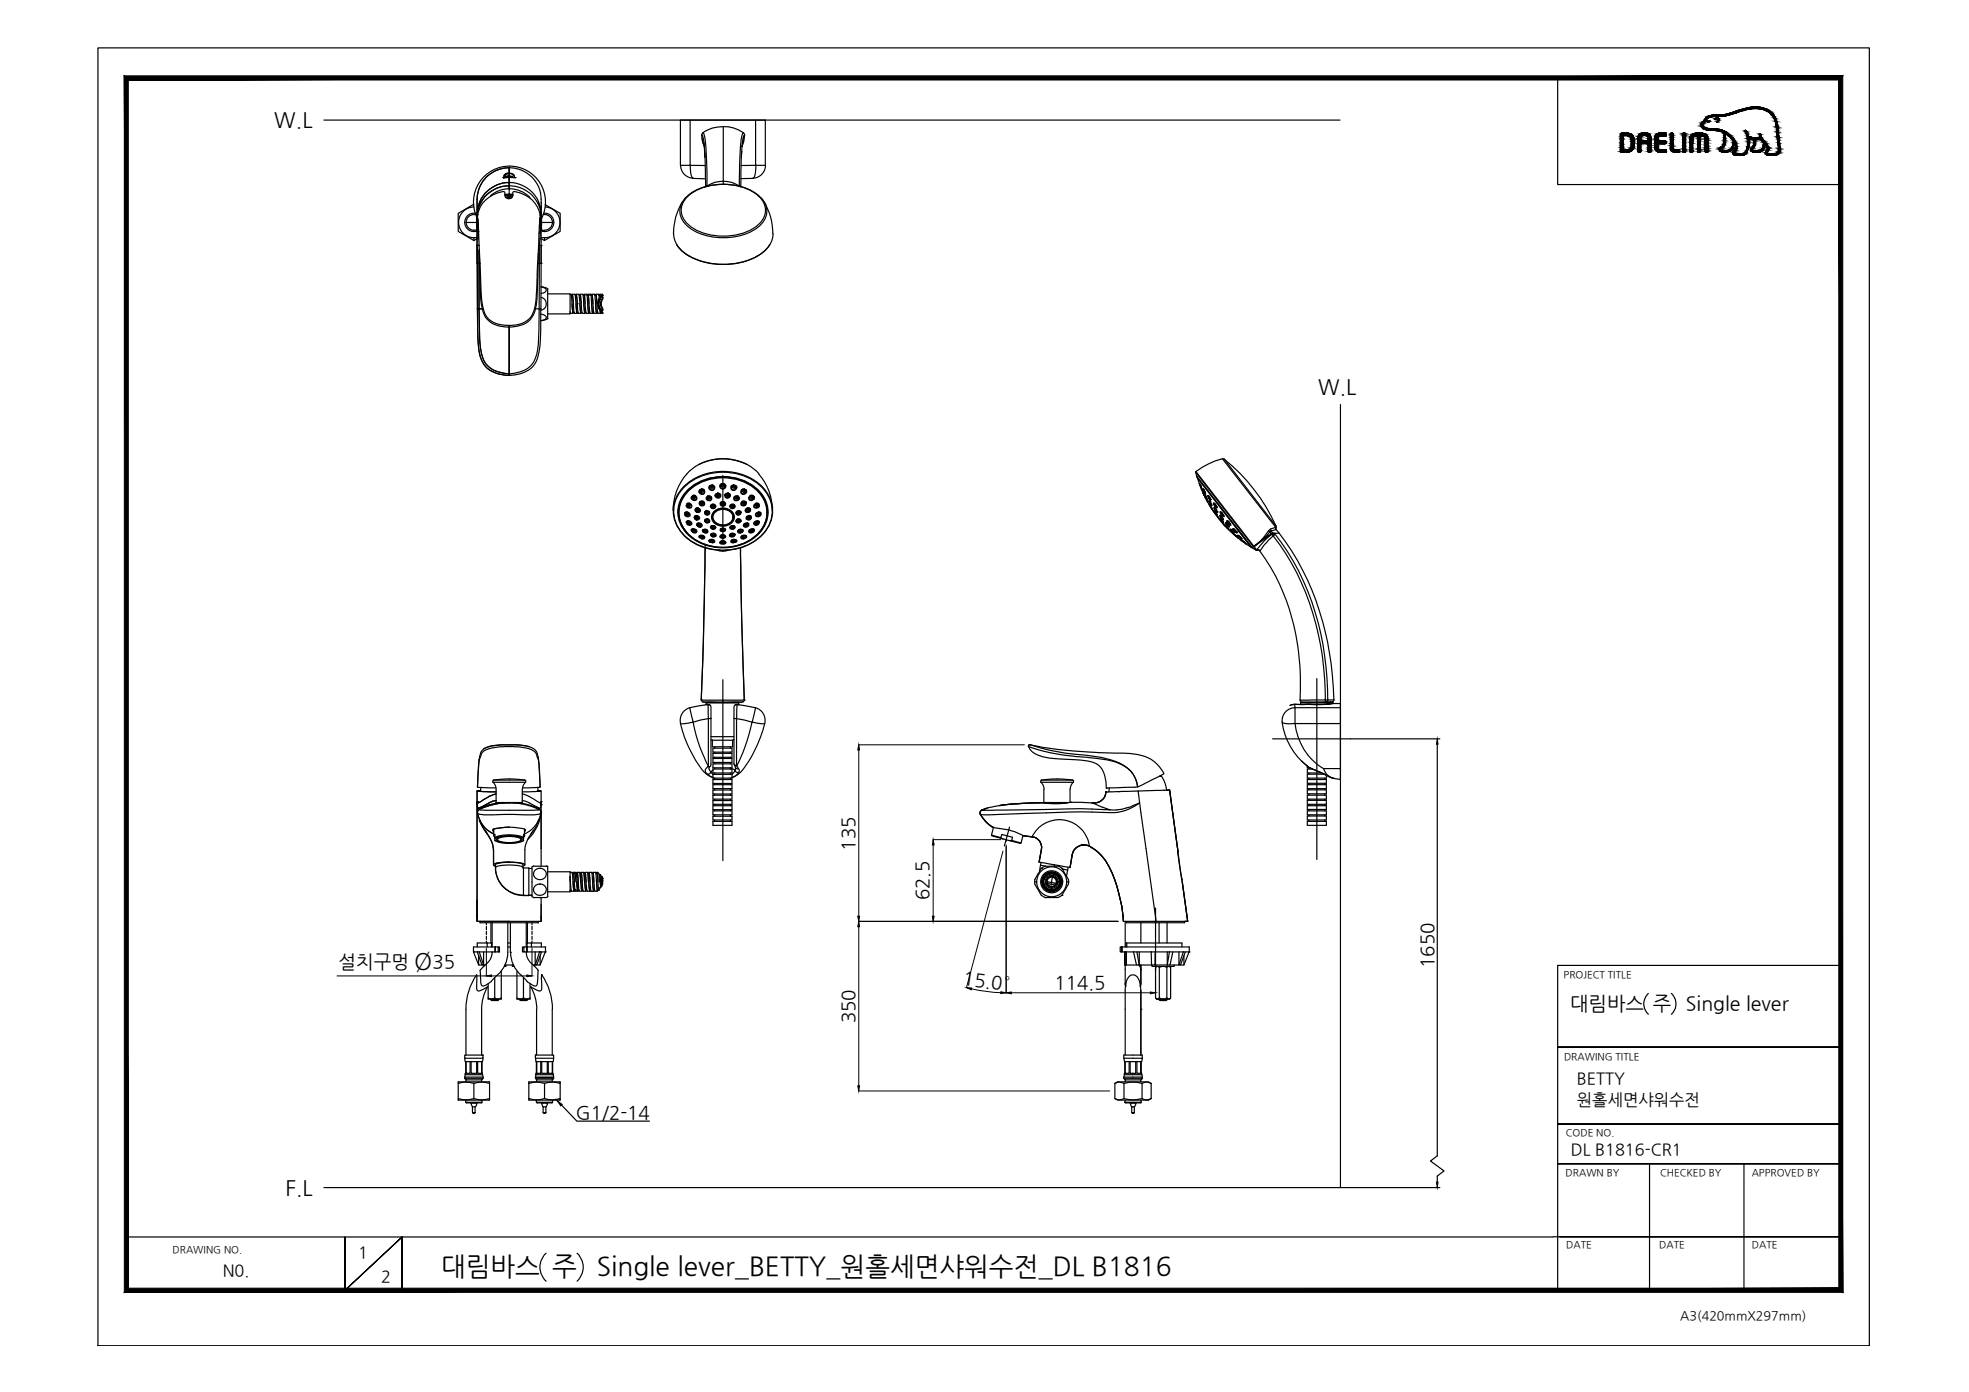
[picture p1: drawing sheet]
<svg xmlns="http://www.w3.org/2000/svg" width="420mm" height="297mm" viewBox="0 0 420 297" stroke-linecap="round" stroke-linejoin="round" font-family="sans-serif">
<defs><g id="words">
<g font-size="5.6">
<text x="94.1" y="272.1">대림바스 주</text>
<text x="127.3" y="272.1">Single lever_BETTY_원홀세면샤워수전_DL B1816</text>
</g>
<text font-size="5" x="88.4" y="206.9">Ø</text>
<g font-size="4.5">
<text x="58.5" y="27.2">W.L</text>
<text x="281.3" y="84">W.L</text>
<text x="60.9" y="255">F.L</text>
</g>
<g font-size="4.2">
<text x="335.1" y="215.4">대림바스 주</text>
<text x="359.8" y="215.4">Single lever</text>
</g>
<g font-size="4">
<text x="182.4" y="181.5" transform="rotate(-90 182.4 181.5)">135</text>
<text x="198.2" y="192.1" transform="rotate(-90 198.2 192.1)">62.5</text>
<text x="72.2" y="206.5">설치구멍</text>
<text x="92.3" y="206.5">35</text>
<text x="205.4" y="210" transform="rotate(8 205.4 210)">15.0°</text>
<text x="306" y="206.6" transform="rotate(-90 306 206.6)">1650</text>
<text x="225" y="211">114.5</text>
<text x="182.4" y="218.4" transform="rotate(-90 182.4 218.4)">350</text>
<text x="122.9" y="238.8">G1/2-14</text>
</g>
<g font-size="3.5">
<text x="336.5" y="231.4">BETTY</text>
<text x="336.5" y="235.8">원홀세면샤워수전</text>
<text x="335.2" y="246.4">DL B1816-CR1</text>
<text x="76.4" y="268.5">1</text>
<text x="47.5" y="272.3">N0.</text>
<text x="81.3" y="273.6">2</text>
</g>
<text font-size="2.7" x="358.5" y="281.6">A3(420mmX297mm)</text>
<g font-size="2.1">
<text x="333.7" y="208.6">PROJECT TITLE</text>
<text x="333.7" y="226.2">DRAWING TITLE</text>
<text x="334.1" y="242.4">CODE NO.</text>
<text x="334.1" y="251">DRAWN BY</text>
<text x="354.2" y="251">CHECKED BY</text>
<text x="373.8" y="251">APPROVED BY</text>
<text x="36.8" y="267.4">DRAWING NO.</text>
<text x="334.2" y="266.4">DATE</text>
<text x="354.1" y="266.4">DATE</text>
<text x="373.8" y="266.4">DATE</text>
</g>
</g></defs>
<!-- layer: 1 -->
<g fill="none" stroke="#000" stroke-width=".25">
<path d="M107.4 37.9h2.5M107.4 37.9l.2-.1a.9 .9 0 0 1 1.1-.9v-1.1a6.8 6.8 0 0 0-6.9 6.7v3.3M107.4 37.9h.1M107.9 37.3l.8-.3a.64 .64 0 0 1 .8 .6l-.8 .3v1.1v-1.1l-.8-.2-.2-.2zM107.9 37.7l.8-.2 .7 .2M108.1 37.7h.6h-.6M108.7 39.6v1.9M108.7 37v.7M109.2 37.7h-.5h.5M109.9 37.9l-.1-.1a.9 .9 0 0 0-1.1-.9v-1.1a6.8 6.8 0 0 1 6.8 6.7v3.3M109.9 37.9h.1M145.2 35.3v-9.7h2.1v9.7"/>
<path d="M145.2 35.3h2.1M147.3 25.6h16v9.7h-2.1v-9.7M147.3 35.3h3.2M147.3 35.3l.1 1.3a1.54 1.54 0 0 0 .5 1.4 2.77 2.77 0 0 1-2.7-2.7M147.9 38.1l2.7 .1M149.7 28.8l.2 1.3 .4 1.2M149.7 28.8a6 6 0 0 1 .7 3.6v1.2M149.8 28.8h.1M149.8 29.4l.5 1.8M150 28.3l-.3 .5M150 28.3a4.1 4.1 0 0 1 .6 2.7l.3 8.7-.3 .1M150 28.3a7.9 7.9 0 0 1 8.7 0"/>
<path d="M150.2 30.5l.2 3M150.4 32.3l.2 7.5M150.6 39.7v.1M150.9 39.7h.1M150.9 39.7l-.2 .1M154.3 27v11.7M154.3 38.7a6.2 6.2 0 0 0-3.4 1M154.3 38.7a6.2 6.2 0 0 1 3.5 1M154.3 38.7v.6M157.8 39.7h.1M157.8 39.7l.1 .1M157.8 39.7l.2 .1"/>
<path d="M158.1 39.7v.1M158.3 32.3l-.2 7.5M158.3 31.3l.4-1.2 .2-1.3h-.1a13.3 13.3 0 0 0-.6 4.7M158.4 30.5v.1M158.7 28.3l.2 .5M158.7 28.3a4.1 4.1 0 0 0-.7 2.7l-.2 8.7 .3 .1M160.6 38.1h-2.5M161.2 35.3h-3.1M161.3 35.3l-.1 1.3a1.54 1.54 0 0 1-.5 1.4 2.77 2.77 0 0 0 2.7-2.7M99.4 47.5h2.3M101.1 43.6l-3.3 1.9v3.9l3.3 1.9M101.1 50.7v.6"/>
<path d="M101.1 44.2a3.3 3.3 0 0 0-3.2 3.2 3.3 3.3 0 0 0 3.2 3.3M101.4 45.5a1.97 1.97 0 0 0-2.2 2.2 1.97 1.97 0 0 0 2.6 1.6M101.5 45.8a1.69 1.69 0 0 0-2 1.5 1.69 1.69 0 0 0 1.6 1.8h.7M101.8 46.5l-.1 2.5M101.8 46.6v1.9M101.8 46.4a7.7 7.7 0 0 1 7.1-11 7.7 7.7 0 0 1 6.6 11.3M101.8 47.2v.5M101.8 45.8h.1M101.8 46.5v4.4h.3l-.1-2.1M101.8 45.8v.2M101.8 46.4a6.8 6.8 0 0 1 6.9-6.8v-.6a6.8 6.8 0 0 0-6.9 7.1 6.9 6.9 0 0 1 6.9-7.1v.6a6.8 6.8 0 0 0-6.6 8.5M101.8 50.9v1.5"/>
<path d="M101.8 50.9l-.7 .4M101.8 56.2h.1M101.8 52.4v3.9M101.8 56.2l.1 9.7M101.9 50.7h-.8M101.9 47.4l.2 2.1M102 47.6l-.1-1.1 .2 1.9M102.2 52.3l-.4 .1v3.8h.4M102.2 53.3v2.9h.2M102.2 56.2v9.7h.7h-.7M102.2 56.2v9.7M102.3 53.7l.3 9.9 .3 2.4a4.8 4.8 0 0 0 5 3.8 7 7 0 0 0 5.2-1.5l.3-.5a6.5 6.5 0 0 0 1.2-4l.3-9.7"/>
<path d="M103.7 42.6a6.3 6.3 0 0 1 3.9-1.7l.1 .8a.86 .86 0 0 0 .9 .7 .86 .86 0 0 0 .8-.7v-.6l.2-.2a5.8 5.8 0 0 1 5.6 5.9l-.6 13a22 22 0 0 1-.8 6.9 4.8 4.8 0 0 1-4.8 2.7 5.9 5.9 0 0 1-5-1.7l-.7-1.1a16.2 16.2 0 0 1-.7-4.6l-.5-13.4a7.5 7.5 0 0 1 .4-4.4zM104.7 41.7a6.2 6.2 0 0 1 8.4 .5M108.7 42.3h.1M108.7 42v.1M108.7 42.3h-.4M108.7 42.1h.5M108.7 42.1h-.7M108.7 42h.6M108.7 42h-.8M108.7 42.3h.4M108.7 41.5l.8 .1M108.7 41.5l-.9 .1"/>
<path d="M109.4 41.7h-1.6M109.5 41.5h-1.7M114.8 56.2h.7M115.2 47.6l.1-1.1-.2 1.8M115.2 50.9l-.1 1.4-.2 .3M115.3 48.8l-.1 2.1M115.4 47.4l-.1 1.4-.3 1M115.5 50.9v5.3M115.5 52.4h.1M115.5 52.4l-.4-.1-.1 13.6M115.5 56.2h.1M115.5 56.2l-.1 9.7h-.4"/>
<path d="M115.5 46.5v4.4h-.3M115.5 46.4a6.7 6.7 0 0 0-6.8-6.8v-.6a7 7 0 0 1 6.7 8.6l-.3 1.1M115.5 49.2h.7M115.5 52.4v3.9M115.5 50.7h.7M115.5 46.7v1.8M115.5 47.4l.1 .3M115.5 43.3v.2M115.6 43.9l-.1 .9M115.6 46.5v2.6M115.6 47.5h2.2M115.9 45.8a1.69 1.69 0 0 1 2 1.5 1.69 1.69 0 0 1-1.7 1.8"/>
<path d="M116 45.5a1.97 1.97 0 0 1 2.2 2.2 1.97 1.97 0 0 1-2.7 1.6M116.2 50.7v.6M116.3 43.7l3.2 1.8v3.9l-3.3 1.9-.7-.4M116.3 44.2a3.3 3.3 0 0 1 3.2 3.3 3.3 3.3 0 0 1-3.3 3.2M143.7 49.9a5.4 5.4 0 0 0 3.3 4.7 15.6 15.6 0 0 0 15.5-.5 5.2 5.2 0 0 0 2.5-4.2M144.4 52.3a7.1 7.1 0 0 0 2.6 2.3M145.6 43.1a13 13 0 0 0-1.9 6.8M146.2 42.3a12.4 12.4 0 0 1 11.7-2.5 9.1 9.1 0 0 1 4.6 2.5M146.2 42.3a3.9 3.9 0 0 0 .3 5.8 12.7 12.7 0 0 0 11.1 2.3 7.4 7.4 0 0 0 5.9-4.4 3.9 3.9 0 0 0-1-3.7M146.8 41.9a12.6 12.6 0 0 1 12.5-1.7 5.7 5.7 0 0 1 4.1 4.7 5 5 0 0 1-3.1 4.1 13.3 13.3 0 0 1-12.7-.5 4 4 0 0 1-.8-6.6zM147 54.6a15.7 15.7 0 0 0 14.5 .1M163.1 43.1a13 13 0 0 1 1.8 6.8"/>
<path d="M164.2 52.3a5.6 5.6 0 0 1-2.7 2.4M101.9 65.8a43.7 43.7 0 0 0 .6 10.3 5.7 5.7 0 0 0 5.6 4h.6M101.9 65.9h.1M101.9 65.9h.3M102.2 65.9a44.3 44.3 0 0 0 .6 9.7 5.1 5.1 0 0 0 4.7 4l1.2 .2v-10M102.2 65.9a44.3 44.3 0 0 0 .6 9.7 5.1 5.1 0 0 0 4.7 4l1.2 .2M108.6 69.4v.4M108.7 79.8v.3M108.7 69.8v10M114.3 65.9h.7M115 65.9l-.1 6.4a7.6 7.6 0 0 1-2.1 6.1l-1.9 1-2.2 .4v-10M115.4 65.8a38.4 38.4 0 0 1-.6 10.3 5.3 5.3 0 0 1-5.1 3.9l-1.1 .1"/>
<path d="M115.4 67a1.14 1.14 0 0 1 1.2 .7 1.06 1.06 0 0 1-1.2 .7M115.4 63.5a1.4 1.4 0 0 1 1.2 1.4 1.4 1.4 0 0 1-1.2 1.3M115.4 61.2a.85 .85 0 0 1 1.1 1l-.6 .3-.5 .1M115.5 61.2l1.4 .4M116.9 62.7h4.8v4.3h-4.8M116.9 61.7v6.3M116.9 68l-1.5 .4M121.7 62.8h.2v.5l.4 3.6v-.3M121.7 66.5v.4h.6M121.9 63l.3 .2 .1 1.6M122.1 64.9l.1 1.6 .3 .1M122.1 63v-.2l.4 4.1h.6"/>
<path d="M122.1 62.8h.6l.4 4.1 .1-.3M122.8 63h.2l.2 1.8M122.9 64.8l.2 1.8M122.9 63l.1-.2 .3 4 .6 .1M123 62.8h.5l.1 .2 .3 3.9 .1-.3M123.1 66.6h.3M123.2 64.8h.1M123.6 63h.3l.1 1.8M123.7 64.8l.2 1.7M123.8 63v-.2l.4 4 .6 .1M123.8 62.8h.6v.2l.4 3.9v-.3M123.9 66.6h.3"/>
<path d="M124.4 63h.3M124.6 64.8l.1 1.8h.4M124.6 63l.1-.2 .3 4 .6 .1M124.7 62.8l.6 .1 .3 4 .1-.3M124.7 63h.1M124.7 63l.2 1.8M125.3 63h.2M125.4 64.8l.1 1.6 .1 .2h.2M125.4 63l.1-.2v.2M125.5 63h.1M125.5 63l.2 1.8M125.5 62.9h.5"/>
<path d="M126.1 63l.3 .2 .1 1.6M126.3 63v-.2l.4 4 .6 .1M126.3 64.8l.1 1.6v.2h.3M126.3 62.8h.6M126.5 66.6v.3l-.4-4.1h-.6l.3 3.9 .1 .2h.6M126.9 62.8l.4 4.1 .1-.3M126.9 63h.3l.2 1.8M127.1 64.8l.1 1.8M127.1 63l.1-.2 .3 4 .6 .1M127.2 62.8h.5l.1 .9M127.3 66.6h.3M127.7 64.4v.3"/>
<path d="M127.7 64.8v-.5v1.4v-.7M127.7 64.1v.6M127.7 65.7l.3 .3v-.2M127.8 65.3v.5M127.8 65.5l.2 .4zM127.8 63h.2v.2a1.04 1.04 0 0 1-.2 1.2l-.1 .3v-.2M127.8 65.2l.2 .5M127.8 65.8h.1M127.8 65.8h.2l.1 .8h.3M127.8 64l-.1 .4zM127.8 64v-.1l-.1 .4M127.9 64.1l-.1-.4a2.36 2.36 0 0 0 .2 2.5v-.4l.6 1.1h-.2l-.1-.4"/>
<path d="M127.9 63l.1-.2 .1 .6M128 62.8h.6v.1M128 66.2l.1 .7 .1-.3M128.2 63.4l.4 .1a2.06 2.06 0 0 0 0 2.7M128.3 66.2v.2M128.4 63.1v.3M128.4 63.2l-.1 .1M128.4 63.4v-.2l-.2 .2v.3a1.9 1.9 0 0 0 .2 2.5v.3l.2 .3M128.4 63.1l.1 .1M128.5 66.5v.1M128.6 63.1l-.1 .1zM128.6 63v.1"/>
<path d="M128.6 63l-.2 .1M128.6 63.1l-.1 .1M128.6 66.2h-.2l.1 .4M128.6 63v-.1l-.5 .5v.3M128.6 63h.1M128.6 63.5v.2a2.1 2.1 0 0 0 0 2.3v.2M128.6 63.1l-.2 .3M128.6 66.8h.1M108.7 80.1h.1M149.1 99.1a11.3 11.3 0 0 1 10.3 0M260.9 97.9l.3 .1M261.2 98a39.1 39.1 0 0 1 11.1 14.2"/>
<path d="M261.2 98l11.1 14.2M144.8 108.6v.6zM144.8 108.3v.3M146.2 109.5v.3M146.2 109.5l.3-.1 .2 .3-.2 .2-.3-.1M146.2 109.5h-.1a.58 .58 0 0 1 .8-.1 .58 .58 0 0 1 .2 .8l-.6 .1-.4-.5 .5 .3M146.3 109.5v.3M146.3 109.6h.2v.1h-.2zM146.4 111.5a.62 .62 0 0 1 .8-.3 .62 .62 0 0 1 .4 .7 .61 .61 0 0 1-1-.1h.1M146.5 107.9l.3 .3M146.5 111.4h-.1M146.5 111.4l.3-.1 .3 .2-.1 .2-.3 .1"/>
<path d="M146.6 111.4l.1 .4M146.6 109.2v.1M146.6 110.1v.1M146.6 111.3a.48 .48 0 0 1 .7-.1 .48 .48 0 0 1 0 .7h-.2a.52 .52 0 0 1-.6-.5zM146.6 109.3l.4 .2 .2 .3-.2 .3h-.4M146.6 109.3l-.4 .2M146.6 109.3l.3 .4-.3 .4M146.6 107.5l-.1 .3M146.6 104.7a11.2 11.2 0 0 1 16 .8 6.7 6.7 0 0 1-2.7 9.9 11.2 11.2 0 0 1-13.9-2.2 6.3 6.3 0 0 1 .6-8.5zM146.7 107.5l.6 .1a.39 .39 0 0 1 .2 .5 .39 .39 0 0 1-.5 .2l-.2-.1M146.7 111.5h.2v.2zM146.7 107.5l.4 .1a.39 .39 0 0 1-.3 .4 .39 .39 0 0 1-.4-.2 .62 .62 0 0 0 .6 .6 .62 .62 0 0 0 .6-.4l-.3-.5-.3-.2-.4 .2v.3"/>
<path d="M146.7 107.7l.2 .1h-.2zM146.8 111.1v.1M146.8 108.2l-.1 .1M146.8 111.2l.5 .3-.1 .6M146.8 104.8a10.9 10.9 0 0 1 15.6 .8 6.4 6.4 0 0 1-2.4 9.7 10.9 10.9 0 0 1-13.8-2.2 6.2 6.2 0 0 1 .6-8.3zM147.2 107.4a.48 .48 0 0 1 .1 .5 .48 .48 0 0 1-.5 .3M147.5 106l.1 .1M147.6 106.1l.2 .3M147.6 113.2l.2-.1h.3l.1 .3-.4 .2 .3 .1 .5-.1a.63 .63 0 0 0-.3-.7 .63 .63 0 0 0-.8 .1v.3M147.6 113.2v.1a.54 .54 0 0 0 .7 .3M147.6 113.2l.3 .3M147.7 112.9h.1"/>
<path d="M147.8 106l.2-.1v.2h-.1zM147.8 113l.4-.1a.42 .42 0 0 1 .4 .5l-.3 .2M147.8 113l-.2 .3M147.8 106.1h.1M147.8 112.9l.5 .2v.4M147.8 106.4l-.1 .1M147.8 113.2h.2v.2h-.2zM147.9 105.7l-.3 .3M147.9 105.8h.4M147.9 105.8l-.1-.1a.61 .61 0 0 1 .8 .3 .61 .61 0 0 1-.3 .8 .61 .61 0 0 1-.8-.3v-.4M147.9 105.8l.3 .1v.2l-.4 .2-.2-.2M148.2 110.4h.1"/>
<path d="M148.2 110.5h.1M148.2 110.5l.2 .2 .3 .1M148.2 110.1a.58 .58 0 0 1 .8 0 .58 .58 0 0 1 .1 .7 .58 .58 0 0 1-.7 .1 .58 .58 0 0 1-.2-.8zM148.3 105.8v.5l-.5 .1M148.3 105.8a.45 .45 0 0 1 .2 .8 .45 .45 0 0 1-.7-.2M148.3 113.5l.1 .2M148.4 108.7h.1M148.4 108.6v.1M148.4 105.7l-.1 .1M148.4 110.4l.2-.1 .1 .2zM148.4 108.5a.58 .58 0 0 1 .8 0 .58 .58 0 0 1 .1 .7 .58 .58 0 0 1-.7 .1 .58 .58 0 0 1-.2-.8zM148.5 108.6a.45 .45 0 0 1 .6 0 .45 .45 0 0 1 0 .6l-.7-.2z"/>
<path d="M148.6 110v.1M148.6 110.1l.5 .2 .1 .2-.2 .3h-.3M148.6 110.1l-.3 .1-.1 .3M148.6 110.1a.37 .37 0 0 1 .4 .5l-.3 .2M148.7 108.7l.2 .1-.3 .1zM148.7 110.8v.1M148.7 111.7a.59 .59 0 0 1 .8-.1 .59 .59 0 0 1 .2 .8 .62 .62 0 0 1-.8 0 .62 .62 0 0 1-.2-.7zM148.8 112.1h.1M148.8 112.2l.3 .2h.3M148.9 112.1a.29 .29 0 0 1 .1-.3 .29 .29 0 0 1 .4 .1 .29 .29 0 0 1-.1 .4l-.4-.2M148.9 111.6l.1 .1M149 112l.2-.1 .1 .2z"/>
<path d="M149 111.7h.4l.3 .2v.3l-.3 .2M149 111.7l-.2 .2v.3M149 108.4a.47 .47 0 0 1 .2 .5 .47 .47 0 0 1-.5 .3v.1M149 111.7h.3a.35 .35 0 0 1 .3 .5l-.1 .1M149.2 114.3l.2 .1M149.3 114.7l-.2-.2a.65 .65 0 0 1 .8-.3 .65 .65 0 0 1 .5 .6l-.4 .2-.4-.1M149.3 114.7l.4 .2M149.3 107.1a.57 .57 0 0 1 .9-.1 .57 .57 0 0 1-.1 .9 .57 .57 0 0 1-.8-.3l-.1-.2 .1-.3M149.3 114.7v-.2a.51 .51 0 0 1 .5-.2 .51 .51 0 0 1 .4 .4l-.1 .1M149.3 104.6l.2 .2h.4l.1-.2-.3-.2a.52 .52 0 0 1 .6 .5 .52 .52 0 0 1-.6 .5 .52 .52 0 0 1-.4-.6zM149.3 114.7l.2-.3 .4 .1 .1 .2-.3 .2M149.4 107.1h.1"/>
<path d="M149.4 105l-.2 .1M149.4 114.3h.5l.2 .5M149.4 112.3l.1 .2M149.5 114.6h.2l.1 .1-.3 .1zM149.5 104.6l.3 .1h-.3zM149.6 107.2l.2 .1-.1 .1-.2-.1zM149.7 116.6l1.7 .6 2.1 .2M149.7 104.4l-.1-.1a.61 .61 0 0 1 .8 .5 .61 .61 0 0 1-.4 .7 .61 .61 0 0 1-.8-.4l-.1-.3 .2-.2M149.7 104.3l-.4 .3 .4-.2M149.7 114.9h.1M149.7 116.6h.1M149.7 116.6l1.8 .5 1.7 .3"/>
<path d="M149.7 116.6a8.2 8.2 0 0 1-5.9-8.3 9 9 0 0 1 6.9-7.1 12 12 0 0 1 12.5 3.4 7.2 7.2 0 0 1-2.2 10.9l-2.2 1.1M150 113a.56 .56 0 0 1 .7-.1 .56 .56 0 0 1 .2 .8 .61 .61 0 0 1-.7 0 .61 .61 0 0 1-.2-.7zM150 113l.1 .1M150 113.2a.45 .45 0 0 1 .6-.2 .45 .45 0 0 1 .2 .6h-.5l-.3-.2zM150.1 107.1v.4l-.7 .3M150.1 114.8l-.4 .1M150.1 107l-.1 .1M150.1 114.8l.1 .1M150.1 113.6h.1M150.1 113.1h.6l.1 .4M150.2 113.6h-.1M150.2 113.5h.1"/>
<path d="M150.2 113.3h.3l-.1 .2zM150.2 104.5l-.3 .5h-.5M150.4 109.3h.1M150.4 109.4a.46 .46 0 0 0 .6 .4M150.4 111.2l.1 .1M150.4 109.2h.1M150.4 111.2h.1M150.4 109.2a.5 .5 0 0 1 .8-.1 .5 .5 0 0 1 0 .7 .53 .53 0 0 1-.6 .1 .53 .53 0 0 1-.2-.6M150.4 109.2a.45 .45 0 0 1 .7-.1 .45 .45 0 0 1 .1 .6l-.2 .1M150.4 109.2v.1M150.5 116.9l-.4 19.7-.5 12.8M150.5 116.2l-.4 20.1-.5 13.1"/>
<path d="M150.7 109.4l.1-.1 .1 .1-.2 .1zM150.7 111.1h.2v.1l-.2 .1zM150.8 113.5l.1 .2M150.9 106.4l-.1 .1M151 109.8v.1M151 105.9a.54 .54 0 0 0 0 .9 .54 .54 0 0 0 .8-.4 .54 .54 0 0 0-.6-.6l-.2 .1a.32 .32 0 0 1 .4 .1 .32 .32 0 0 1 0 .4l-.4-.1 .1-.4M151 110.8l.3 .3a.49 .49 0 0 1-.3 .4 .49 .49 0 0 1-.6-.2 .51 .51 0 0 0 .6 .3 .51 .51 0 0 0 .4-.5 .52 .52 0 0 0-.5-.4 .52 .52 0 0 0-.5 .5M151 110.8a.42 .42 0 0 0-.6 .4M151 110.8a.37 .37 0 0 1 .2 .6M151 110.7v.1M151.1 105.9h-.1M151.1 106.1h.1l.2 .1-.2 .1z"/>
<path d="M151.1 105.9h.1M151.2 111.4l.1 .1M151.3 115.3a.68 .68 0 0 1 1 .3M151.3 109.1v.4l-.3 .3M151.5 104.1h-.2M151.5 115.7l-.2-.2a.6 .6 0 0 1 .6-.4 .6 .6 0 0 1 .6 .6l-.5 .1M151.5 115.7a.3 .3 0 0 1 .3-.4 .3 .3 0 0 1 .3 .3l-.1 .2M151.5 115.7l-.1-.2a.45 .45 0 0 1 .5-.4 .45 .45 0 0 1 .4 .5l-.3 .2M151.5 115.7l.5 .1M151.5 103.6a.62 .62 0 0 1 .9 .1 .62 .62 0 0 1-.2 .9 .62 .62 0 0 1-.8-.2l-.1-.6 .3-.1M151.6 115.6l.4 .1M151.7 103.8l.2-.1 .1 .2z"/>
<path d="M151.7 115.5l.1-.1 .2 .1-.2 .2zM151.7 114h.1M151.8 106l-.3 .5-.6-.1M151.8 114l.6-.1 .3 .4M151.8 112.8v-.1a.3 .3 0 0 1 .1-.4 .3 .3 0 0 1 .4 .1 .3 .3 0 0 1 0 .4h-.3M151.8 112.8h.2M151.8 107.8l-.1 .3 .3 .2M151.9 112.7l.1 .1M151.9 113.9a.41 .41 0 0 1 .5-.1 .41 .41 0 0 1 .2 .6l-.3 .1-.4-.1-.1-.1zM151.9 112.2l-.3 .3 .2 .3M151.9 112.2a.58 .58 0 0 1 .8 .4 .52 .52 0 0 1-.8 .3M151.9 107.7l.6-.1a.5 .5 0 0 1 0 .9 .57 .57 0 0 1-.6 0 .57 .57 0 0 1-.3-.6l.2-.2"/>
<path d="M151.9 112.1l.1 .1M151.9 103.5h.1M152 107.6l-.2 .1M152 103.6a.5 .5 0 0 1 .3 .6 .5 .5 0 0 1-.7 .3 .5 .5 0 0 1-.1-.8M152 107.7h.4a.42 .42 0 0 1 .2 .4 .42 .42 0 0 1-.4 .3l-.2-.1M152 112.2a.45 .45 0 0 1 .4 .1 .45 .45 0 0 1 .2 .4l-.4 .2-.2-.1M152 112.2l-.3 .3 .1 .3M152 110.2v.1M152 107.6l.4 .2a.31 .31 0 0 1-.3 .4 .31 .31 0 0 1-.3-.5M152 108.4l-.1 .1M152 107.6v.1M152 107.6l-.1 .1"/>
<path d="M152 112.2l.4 .1 .4 .3M152 110.3a2.32 2.32 0 0 1 2.3-1.8 2.32 2.32 0 0 1 2.2 1.8M152 110.3l.1 .5 .3 .5M152 110.3a2.06 2.06 0 0 0 2.3 1.8M152 107.8l.2 .2h-.2zM152 112.5l.2 .1-.2 .1zM152 110.2v.2M152 103.5l.1 .1a.29 .29 0 0 1-.2 .4 .29 .29 0 0 1-.3-.3M152 103.5l-.4 .1M152 110v.1M152.1 114.5h.1M152.1 114.5a.39 .39 0 0 0 .5 0 .39 .39 0 0 0 0-.6l-.4-.1a.42 .42 0 0 0-.5 .5l.3 .2"/>
<path d="M152.1 114.1l.2 .2h-.3zM152.3 103.8l-.3 .4-.5-.2M152.3 115.6l.2 .1M152.4 109.3l-.4 1M152.5 103.8h-.1M152.5 109a2.71 2.71 0 0 1 4.1 .8 2.21 2.21 0 0 1-3 2.4 1.8 1.8 0 0 1-1.6-1.2 1.8 1.8 0 0 1 .5-2zM152.6 114.3l.2 .1M152.7 105.4a.59 .59 0 0 1 .9-.1 .59 .59 0 0 1 0 .9 .59 .59 0 0 1-.9-.2l-.1-.4zM152.8 105.7l-.2 .1M152.8 109.2a2.28 2.28 0 0 1 3.6 1.2 2.2 2.2 0 0 1-2.1 1.6 2.2 2.2 0 0 1-2.2-1.6l.1-.5zM152.8 108l-.4 .3h-.4M153.1 105.5h.2v.1l-.2 .1z"/>
<path d="M153.1 105.2v.1M153.2 105.2h-.1M153.2 105.3h-.1M153.2 117.4h2.1M153.2 117.4l1 .2M153.5 117.4h1.8M153.6 117.4h-.1M153.6 117.4v.1M153.7 105.6h.1M153.7 105.6l-.4 .3-.5-.2M153.8 112.9h1M153.8 114.5h-.2"/>
<path d="M153.8 114.2l.2-.1 .7 .1a.31 .31 0 0 1 .1 .3 .31 .31 0 0 1-.1 .3h-.9l-.2-.3zM153.8 114.5a.49 .49 0 0 1 .4-.4 .49 .49 0 0 1 .5 .4M153.8 114.5l.1 .2 .3 .1M153.8 115.8a.49 .49 0 0 1 .4-.4 .49 .49 0 0 1 .5 .4l-.2 .2M153.8 115.8l.2 .2M153.8 114.5l.5-.3 .4 .3M153.8 103.6h-.2M153.8 115.7l-.2 .1M153.8 103.6l.5 .3 .4-.3M153.8 115.7l.5-.2 .4 .2M153.8 107.7a.49 .49 0 0 0 .8 0M153.9 107.7l.4 .1 .4-.1"/>
<path d="M153.9 107.7l-.1 .1M154 113l.4-.1a.3 .3 0 0 1 .1 .4 .3 .3 0 0 1-.4 0 .3 .3 0 0 1-.1-.3zM154 116.1l-.4-.2a.62 .62 0 0 1 .6-.5 .62 .62 0 0 1 .6 .5l-.3 .2M154 103.3a.64 .64 0 0 0-.3 .8 .64 .64 0 0 0 .9 .3 .64 .64 0 0 0 .2-.9l-.3-.2M154 103.3l-.2 .3M154 103.3h.5M154 116a.28 .28 0 0 1 .1-.4 .28 .28 0 0 1 .4 .1 .28 .28 0 0 1 0 .3M154 116h.5M154 103.3a.28 .28 0 0 0 .2 .4 .28 .28 0 0 0 .4-.3l-.1-.1M154.1 103.4l.3 .1-.2 .1zM154.1 107.3l.3 .1-.2 .1zM154.1 113h.2v.2h-.2z"/>
<path d="M154.1 114.4h.2v.2h-.2zM154.1 115.8h.2v.1h-.2zM154.2 113.4l-.5-.1a.53 .53 0 0 1 .5-.6 .53 .53 0 0 1 .6 .6l-.5 .1M154.2 107.1l-.5 .2a.58 .58 0 0 0 .3 .7 .58 .58 0 0 0 .8-.2M154.2 107.1l-.4 .2v.4M154.2 113.4l-.4-.2a.45 .45 0 0 1 .4-.5 .45 .45 0 0 1 .5 .5l-.4 .2M154.2 107.1h.1M154.2 113.4h.1M154.2 107.1l-.3 .1a.31 .31 0 0 0 .4 .4 .31 .31 0 0 0 .2-.5h-.2M154.2 114.8h.1M154.2 117.4h.1M154.2 117.4v.2"/>
<path d="M154.3 114.8h.1M154.3 107.1l.5 .2v.5M154.3 107.1l.4 .2-.1 .4M154.3 113.4h.1M154.5 103.3a.49 .49 0 0 1 .2 .6 .49 .49 0 0 1-.6 .3 .49 .49 0 0 1-.3-.6M154.7 107.7l.1 .1M154.7 114.5l-.2 .3h-.3M154.7 114.5h.2M154.7 115.7l.2 .1M154.7 103.6h.2M154.8 105.6l.4 .3 .7-.1M154.8 105.6h-.1"/>
<path d="M154.9 117.4v.1M154.9 117.4h.1M155.2 105.5l.2 .1h-.2zM155.4 105.2v.1M155.4 105.3h.1M155.4 105.2h.1M155.4 117.4l-1.2 .2M155.7 114.1l.6-.3 .5 .2a.63 .63 0 0 1-.5 .6 .63 .63 0 0 1-.7-.4zM155.7 108l.9 .5M155.8 114.3l-.1 .1M155.9 112.6l.4 .3 .2-.1-.4-.1a.31 .31 0 0 1 .3-.4 .31 .31 0 0 1 .3 .4M155.9 112.6a.47 .47 0 0 1 .4-.4 .47 .47 0 0 1 .5 .4l-.1 .2 .1-.2a.52 .52 0 0 0-.6-.4 .52 .52 0 0 0-.4 .6l.5 .2 .2-.1"/>
<path d="M155.9 112.5l-.2 .1M156 109.2a2.62 2.62 0 0 0-3.7 .2M156 109.1l.4 .6 .1 .6M156 103.8h.2M156.2 114.2l.1-.1 .1 .2zM156.2 115.6l-.2 .1M156.2 103.8l.3 .4 .6-.2M156.2 107.9l.2-.1 .1 .2h-.2zM156.3 112.5h.2l-.1 .2h-.2zM156.4 114.5h.1M156.5 114.5h.1M156.5 110.2a2.32 2.32 0 0 1-1.6 1.9 2.32 2.32 0 0 1-2.5-.7"/>
<path d="M156.5 103.6a.49 .49 0 0 0-.4 .5 .49 .49 0 0 0 .5 .4 .49 .49 0 0 0 .4-.4M156.5 103.8l.3-.1-.1 .2zM156.5 103.5l.5 .1M156.5 110v.3M156.5 103.5l-.1 .1a.29 .29 0 0 0 .3 .4 .29 .29 0 0 0 .3-.3M156.5 107.6l-.4 .2a.31 .31 0 0 0 .3 .4 .31 .31 0 0 0 .3-.5M156.5 103.5a.6 .6 0 0 0-.5 .9 .6 .6 0 0 0 1.1 0l.2-.4-.2-.3h-.2M156.5 107.7a.45 .45 0 0 0-.6 .3 .44 .44 0 0 0 .5 .4 .44 .44 0 0 0 .3-.7M156.5 110.3l-.4 1M156.5 107.7a.5 .5 0 0 0-.6 0 .5 .5 0 0 0-.1 .6 .57 .57 0 0 0 .7 .2 .57 .57 0 0 0 .3-.6l-.1-.2M156.5 115.5l.3 .1h-.2zM156.5 107.7h.2"/>
<path d="M156.6 112.1l-.5 .2-.2 .3M156.6 112.8h.1M156.6 107.6l.1 .1M156.7 112.7l-.1 .1M156.7 112.7l-.1 .2M156.7 114l-.6-.1-.3 .4M156.7 114.1a.47 .47 0 0 0-.5-.3 .47 .47 0 0 0-.4 .5M156.7 114.1a.49 .49 0 0 1-.4 .4 .49 .49 0 0 1-.5-.2M156.7 106l.1 .1M156.8 106.1a.48 .48 0 0 0 .3 .4 .48 .48 0 0 0 .5-.1M156.9 114h-.2M156.9 103.7l.1 .4"/>
<path d="M157 115.7l.2-.2a.62 .62 0 0 0-.7-.4 .62 .62 0 0 0-.5 .6l.4 .1h.1l-.1-.2a.29 .29 0 0 1 .3-.3 .29 .29 0 0 1 .3 .4h-.5M157 115.7l-.4 .1M157 115.3a.48 .48 0 0 0-.5-.2 .48 .48 0 0 0-.3 .5l.3 .2M157 115.3l-.1 .4M157 104.1h.2M157.1 115.3h.1M157.1 115.3l-.6-.1-.3 .4M157.1 106.1h.2l.1 .1-.2 .1zM157.2 109.1v.4l.3 .3M157.3 111.4l-.1 .1M157.5 105.9h-.1M157.5 105.9h.1"/>
<path d="M157.5 110.7v.1a.37 .37 0 0 0-.2 .6M157.5 109.8v.1M157.6 109.3l.2 .1-.2 .1zM157.6 111.1l.2 .1-.2 .1zM157.6 113l.5-.1 .5 .2a.57 .57 0 0 1-.6 .7 .57 .57 0 0 1-.6-.6zM157.6 106.4l.1 .1M157.6 113.1l.4-.1 .4 .1a.41 .41 0 0 1-.4 .6 .41 .41 0 0 1-.4-.6zM158 113.3h.2v.1h-.2zM158 109.2l-.3-.1-.3 .1a.36 .36 0 0 0 .3 .4 .36 .36 0 0 0 .4-.3M158.1 111.1a.33 .33 0 0 0-.4-.3 .33 .33 0 0 0-.3 .5l.3 .1 .4-.1M158.1 109.4a.42 .42 0 0 1-.6 .4 .42 .42 0 0 1-.2-.6 .48 .48 0 0 1 .7 0 .49 .49 0 0 0-.8-.1 .49 .49 0 0 0 .3 .8M158.1 109.2h-.1"/>
<path d="M158.1 109.2v.1zM158.1 111.1l-.1 .2M158.1 109.3a.53 .53 0 0 1-.6 .6M158.1 111.2a.51 .51 0 0 0-.7-.5 .51 .51 0 0 0-.2 .8 .54 .54 0 0 0 .8-.2 .52 .52 0 0 1-.7 .1M158.1 111.2a.44 .44 0 0 0-.5-.4 .44 .44 0 0 0-.3 .6M158.1 111.2v.1M158.2 104.5l.4 .5h.5M158.3 113.6h.1M158.4 104.6l.4-.2-.3 .3 .4 .2 .3-.3a.5 .5 0 0 1-.1 .7 .5 .5 0 0 1-.7 0 .5 .5 0 0 1 0-.7zM158.4 113.5h.1M158.4 107l.1 .1M158.4 113.6h.1"/>
<path d="M158.4 107.1v.4l.6 .1M158.4 107.1a.43 .43 0 0 0-.1 .7 .43 .43 0 0 0 .7-.1M158.4 107.1h.7M158.5 113a.6 .6 0 0 0-.7 .1 .6 .6 0 0 0-.2 .6M158.7 104.6h.2v.1zM158.7 107.2l.2 .1-.1 .1zM158.7 116.6h.1M158.7 114.6h.2v.1h-.2zM158.8 116.6l-1.8 .6-1.7 .2M158.8 111.9a.43 .43 0 0 1 .6-.3 .43 .43 0 0 1 .1 .7h-.6zM158.8 116.6l-1.7 .5-1.8 .3M158.8 116.6h.1"/>
<path d="M158.8 114.9l.4-.2zM158.8 104.4a.62 .62 0 0 0-.7 .4 .62 .62 0 0 0 .4 .8 .62 .62 0 0 0 .8-.5l-.1-.5M158.8 111.7l.5-.1a.46 .46 0 0 1 .5 .5 .46 .46 0 0 1-.6 .4 .43 .43 0 0 1-.5-.2 .43 .43 0 0 1 .1-.6zM158.8 104.3l.4 .3zM159 107.7l.1 .1M159 107.1l-.4-.1a.29 .29 0 0 0 0 .4 .29 .29 0 0 0 .4 .1 .29 .29 0 0 0 .1-.4M159.1 107.1l.1 .3-.2 .3M159.1 107.1a.57 .57 0 0 0-.9-.1 .57 .57 0 0 0 .2 .9 .57 .57 0 0 0 .8-.3l.1-.2-.2-.3M159.1 114.3h-.5l-.4 .6M159.1 105l.2 .1M159.1 107.1h.1M159.2 114.7l-.2-.3-.4 .1-.1 .2 .3 .2"/>
<path d="M159.2 108.7a.44 .44 0 0 1 .6-.3 .44 .44 0 0 1 .1 .7l-.5 .1a.35 .35 0 0 1-.2-.5zM159.2 114.7a.47 .47 0 0 0-.5-.4 .47 .47 0 0 0-.5 .4l.6 .2M159.2 114.7l.1-.2a.65 .65 0 0 0-.7-.3 .65 .65 0 0 0-.5 .6l.4 .2 .3-.1M159.2 110.3a.53 .53 0 0 1 .8-.3 .53 .53 0 0 1 .2 .8l-.4 .2a.45 .45 0 0 1-.5-.2 .45 .45 0 0 1-.1-.5zM159.2 112l.2-.1 .1 .2h-.2zM159.3 114.3l-.2 .1M159.5 108.4h.1M159.5 108.5l-.2 .4 .5 .4M159.6 111.6a.51 .51 0 0 0-.6 .2 .51 .51 0 0 0 0 .6v.1M159.6 108.7l.3 .1-.2 .1zM159.7 112.1h.1M159.8 110.8v.1"/>
<path d="M159.8 110.3l.3 .1-.2 .1zM159.9 110.1a.37 .37 0 0 0-.4 .5l.3 .2M159.9 110.1l-.4 .1-.2 .3 .1 .3h.4M159.9 110.1a.37 .37 0 0 1 .4 .4 .37 .37 0 0 1-.5 .3M159.9 110v.1M160 105.8l.7-.1-.4 .2a.32 .32 0 0 0 .3 .4 .32 .32 0 0 0 .3-.3 .61 .61 0 0 1-.5 .8 .61 .61 0 0 1-.6-.6zM160.1 108.7a.54 .54 0 0 0-.8-.3 .54 .54 0 0 0-.1 .8 .54 .54 0 0 0 .8 0l.1-.5M160.1 105.7l.1 .1M160.1 108.7h.1M160.2 108.6v.1M160.2 113.5l-.1 .2M160.2 105.8v.5l.7 .2"/>
<path d="M160.3 110.4h.1M160.3 110.5h.1M160.4 110.4h.1M160.4 113.3h.3l-.1 .1zM160.6 105.8a.46 .46 0 0 0-.7 .3 .46 .46 0 0 0 .6 .5l.4-.5M160.6 113.5l.1 .1M160.6 105.7l.3 .3M160.7 105.7l.3 .3M160.8 112.9a.53 .53 0 0 0-.5 .1 .53 .53 0 0 0-.1 .5M160.9 113.3a.5 .5 0 0 0-.6-.4 .5 .5 0 0 0-.4 .5l.7 .2M160.9 113.2l-.2 .4M160.9 113.2l-.2-.1-.4 .1v.2l.3 .1"/>
<path d="M160.9 113.2l-.3 .3M160.9 113.3l.1-.1a.67 .67 0 0 0-.7-.4 .67 .67 0 0 0-.5 .7l.2 .2 .7-.1M161 107.8l.6-.3h.2h-.3l-.1 .4h.6l-.7 .4-.4-.2zM161.4 107.4v.1M161.4 107.5l-.2 .4 .6 .4M161.4 111.9v.2M161.5 107.7l.3 .1-.2 .1zM161.6 111.5h.2l-.1 .2-.2-.1zM161.7 111.2l-.5 .3 .2 .4M161.7 111.1v.1M161.8 111.8l-.4 .1M161.8 107.5l.2 .3z"/>
<path d="M161.9 101.1a11.8 11.8 0 0 1 2.9 7.9M161.9 107.5a.62 .62 0 0 0-.9 0 .62 .62 0 0 0 0 .8h.7l.3-.2v-.3M161.9 109.7h.3l-.2 .1zM161.9 109.2a.5 .5 0 0 0-.3 .5 .5 .5 0 0 0 .3 .4v.1M161.9 101.1a10.7 10.7 0 0 0-16 .8 12 12 0 0 0-2.3 7.1M162 111.4a.52 .52 0 0 0-.7-.1 .52 .52 0 0 0-.3 .6h.4M162 111.4l-.3-.1-.3 .2 .1 .2 .3 .1M162 111.4l-.2 .4M162 111.4h.1M162 111.5a.62 .62 0 0 0-.6-.4 .62 .62 0 0 0-.5 .5 .45 .45 0 0 0 .4 .5l.6-.3M162.1 113.5a11 11 0 0 1-15.6 .1M162.1 113.5a6.4 6.4 0 0 0-1.7-9.9 11 11 0 0 0-14.4 2 6.2 6.2 0 0 0 .5 8 6.3 6.3 0 0 1 1-9.7 11.1 11.1 0 0 1 15 1.6 6.2 6.2 0 0 1-.5 8.1"/>
<path d="M162.2 109.5a.48 .48 0 0 0-.6-.1 .48 .48 0 0 0-.1 .7l.7-.2M162.3 109.5h.1a.65 .65 0 0 0-.9-.2 .65 .65 0 0 0-.3 .8 .66 .66 0 0 0 1.1-.3v.1M162.3 109.5l-.3-.1-.2 .3 .2 .2 .3-.1M162.3 109.5v.3M162.4 109.5v.3M162.7 114.1l-.4 .3a10.7 10.7 0 0 1-3.5 2.2M162.8 114a7.2 7.2 0 0 0-1.5-11.3 12.5 12.5 0 0 0-15.4 1.2 7.2 7.2 0 0 0 .6 10.9l2 1.3 1.2 .5M163.7 108.6v.5M163.7 108.3v.3M163.8 108.6v.6M255.2 100.6a16.6 16.6 0 0 1 5.6-2.7l11.4 14.6M255.2 100.6l12.4 16"/>
<path d="M255.2 100.6v.1M255.4 101.7l11.8 15.2M255.4 101.7h.1M255.5 101.8l11.5 15M255.5 102l.4 1.2M255.9 103.2h.1M255.9 103.2l.8 2.1M256.1 103.5l.5 1.2zM256.1 103.5h.1M256.1 103.6l.5 .9M256.1 103.6l.1 .1M256.2 103.6l.1 .1"/>
<path d="M256.2 103.8l.2 .1M256.7 104.3l.4 .5 .1 .7zM256.7 105.3h.1M256.7 105.2l.5 1.1zM256.8 105.2v.1M256.8 104.5l.3 .5M256.8 105.3h.1M256.8 105.3l.1 .3M256.8 104.3v.1M256.9 105.6l.1 .2M256.9 105.6h.1M257 104.5v.1"/>
<path d="M257 105.7l.2 .5-.2-.4M257.2 105.8l.5 1.1zM257.2 106.2l.4 .9M257.2 105.1l-.4-.7 .3 .9h.1M257.2 105.1h.1M257.2 106l.3 .4M257.2 105.9h.1M257.2 105.9l.1 .1M257.3 105.9h.1M257.4 106.1l-.2-.3 .5 .9M257.6 106.5h.1M257.6 107.1h.1"/>
<path d="M257.6 107.1l.9 1.3M257.7 107v.1M257.7 105.8l.6 1-.2-.8M257.7 105.7l.6 .7M257.8 105.8l.2 .7 .2 .2 .1-.1M257.8 105.7l.3 .3M257.9 105.8l.2 .3M258 106.9l.6 1-.2-.1zM258 107l.5 .6M258.1 107.6v.1M258.1 106h.1M258.1 107.7h.1"/>
<path d="M258.1 106.1l.2 .5M258.1 107.7l.2 .3M258.1 107.7l.5 .8M258.1 107.7l-.1-.2 .6 1M258.1 107.7l.2 .2M258.2 107.1h.1M258.2 107.1l.4 .7M258.2 107.1l-.2-.2 .6 .9M258.3 106.6h.1M258.3 108h.1M258.3 106.5h.1M258.5 108.4l2.9 3.9"/>
<path d="M258.5 108.5l2.9 3.8M258.5 108.4v.1M258.6 108.4h.1M258.6 108.7l2.6 3.4zM258.9 107.4h.2l.4 .4 .2 .6-.4-.2zM259 107.4l.1 .1M259.1 108.3l.6 .7v.4l-.3-.3zM259.1 108.3l.1 .1M259.1 107.5l.2 .6 .2 .2 .2-.1M259.1 109l.1 .2M259.1 107.5l.6 .7M259.1 107.4v.1"/>
<path d="M259.2 109.1v.1M259.2 109l.2 .3M259.2 107.5l.3 .4M259.2 108.5l.3 .6 .2 .1M259.2 108.5l.2 .2M259.2 109.2l.5 .6M259.2 108.5l.5 .7M259.2 107.4l.1 .1M259.3 109.2l-.2-.3 .6 1M259.3 109.2l.1 .1M259.3 109.2h.1M259.4 108.7h.1"/>
<path d="M259.4 109.3l.3 .6M259.4 109.3l.1 .2M259.4 108.7l.3 .3M259.4 109.3h.1M259.5 107.9l.2 .3M259.5 107.8v.1M259.7 109.8v.1M259.7 108.1v.2M259.7 109.1v.1M259.7 109.2h.1M259.7 109.2l.1 .1M260.3 110h.1l.4 .5 .3 .5-.6-.5z"/>
<path d="M260.3 110l.1 .1M260.3 110.7l.2 .1M260.4 109.2l.1 .1M260.4 110.1l.1 .4 .5 .3M260.4 110.1h.1M260.4 110.1l.4 .3M260.4 110.1l.6 .7M260.5 110.8l.4 .6M260.5 109.3a.6 .6 0 0 0 .6 .8M260.5 109.3l.2 .2M260.5 109.3h.1M260.5 109.3l.6 .8"/>
<path d="M260.7 111l.2 .3M260.7 109.4l-.3-.2a.9 .9 0 0 0 .8 1.1l-.2-.5M260.7 109.4l.3 .4M260.7 109.5h.1M260.8 110.4l.2 .4M260.8 110.4h.1M260.9 111.1h.1M260.9 111.3l.2 .3-.2-.1M260.9 111.3l-.6-.6 .6 .8M260.9 111.3l.2 .2-.2-.1M260.9 111.4v.1M260.9 111.3h.1"/>
<path d="M261 110.8l.1 .1M261 109.8l.2 .4M261 109.8h.1M261.1 110v.1M261.4 112.3l1.2 1.1M261.5 112.1v.1M261.5 112.3h.1M261.5 111.6l.8 .9-.7-.6zM261.5 112.2h.1M261.6 111.6v.1M261.6 111.6l.5 .5M261.6 111.6h.1"/>
<path d="M261.6 111.6v.2l.6 .5M261.7 111.7l.5 .6M261.8 112.6l-.4-.5 .7 .6M261.8 112.6l.4 .4-.1-.3M261.8 112.6l.3 .2M261.9 111.3l.1-.1 .5 .7h-.2zM261.9 111.9l.2 .2M261.9 111.1l.1 .1M261.9 112.6l.2 .1M262 111.2l.5 .6M262.1 112.2l.1 .1M262.1 112.1h.1"/>
<path d="M262.1 112.2h.1M262.1 112.8h.1M262.2 112.3v.2M262.3 111.4l-.4-.3-.2 .1 .6 .7 .4 .2-.2-.3M262.3 111.4l.2 .4M262.3 111.4h.1M262.4 113h.3l.6 .7zM262.5 113h.1M262.5 113l.6 .6M262.5 111.9h.1M262.5 111.8l.1 .1M262.5 111.9l.1 .2"/>
<path d="M262.6 111.8h.1M262.6 113.4h.1M262.6 113.4l1.6 1.4M262.7 113h.1M262.7 113l.5 .6M262.8 113.1l.3 .5M263 113.3l.3 .3h-.2M263.1 113.8l.9 .8zM263.1 113.5l.1 .2M263.2 113.6h.1M263.2 113.8l.5 .5M263.2 113.5v.1"/>
<path d="M263.2 113.5h.1M263.2 112.9h.1M263.2 112.9l.1 .3 .5 .4M263.3 112.9h.1M263.3 112.9l.3 .4M263.4 113l.4 .6M263.6 114.2l.1 .1M263.6 113.3l.3 .3M263.7 113.2v.1M263.7 113.3l-.7-.5 .5 .7 .3 .2h.2l-.1-.1M263.7 114.3l.2 .2M263.7 113.3l.2 .3"/>
<path d="M263.7 114.3h.1M263.8 113.6h.1M263.8 114.4v.1M263.8 113.5l.1 .2M263.8 114.4h.1M263.9 113.6h.1M263.9 114.4v.1M263.9 113.5l.1 .1M263.9 114.5h.1M264 114.2l.6 .3 .4 .5-.6-.3zM264.2 114.8h.1M264.2 114.9l.7 .4"/>
<path d="M264.4 114.3v.1M264.4 114.4l.6 .5M264.4 114.4l-.3-.1 .9 .6M264.5 114.4l.3 .4M264.7 115.1l1 .7zM264.8 115.1l.8 .7-.1-.2M264.8 115.1h.1M264.8 114.7h.1M264.8 114.8l.1 .1M264.9 115.4l.9 .6M265 114.9h.1M265.3 115.5h.1"/>
<path d="M265.5 115.8h.1M265.6 115.7l.1 .1M265.8 116h.1M265.8 116l1.3 .8M267.2 116.9h.1M267.4 116.6l-12.3-15.8 .3 .9 11.8 15.2 .8 .5M267.4 116.6h.1M267.4 116.6l.6 .8M267.6 116.6h.1M267.6 116.6l.6 .8 .3-.1 .4 .2M267.6 116.6l.3-.3-.3 .3M267.6 116.5l-.2 .1 .2-.1"/>
<path d="M267.6 116.5h.1M267.9 116.3h.1M268.1 117.4h.1M268.2 117.4h.1M268.2 117.4l.7 .2M268.2 117.3h-.2M268.2 117.4h-.1M270.7 113.3l.3 .2-.6 .7-1.9 1.7 2.6-1.9M271.2 112.9v.4l-.2 .2 .3 .4-.2 .1 .1 .1M271.2 114.1l-1.5 1.4-1.5 1.9M271.2 114.1l-3.3 2.2 .5-.4M271.3 113.9l.1 .1"/>
<path d="M271.3 114l-.1 .1M271.3 114l.4 .4 .2-.2v-.4a54.8 54.8 0 0 1 11.3 30.8l.1 4.8M271.5 113.9l.3 .4M271.5 113.8l-.2 .1v.1M271.5 113.8h.1M271.5 113.8v.1M271.6 113.8h.3l-.6 .2M271.6 113.7v.2M271.6 113.9l.3 .3M271.7 113.7v.2M271.9 113.8h.1M272.2 112.5l-1.1 .4-.4 .4a11.8 11.8 0 0 1-3.1 3.3"/>
<path d="M272.2 112.5v.1M272.2 112.5l.1 .5M272.3 113l-1.1 .3 .4 .5M272.3 113l.7 .8M272.3 112.2l.1 .7M273 113.8a59.6 59.6 0 0 1 11.6 35.6h-1.3M273 113.8h-1.1M112.9 159.3l-2-.3-1.4-.1a16.3 16.3 0 0 0-5.5 .5l-.8 .4M145.2 154.4a26.9 26.9 0 0 0 5 10.3l.6 .5 1.3 .8M146.1 151.6l1.1-.6 .7 3.1-2.6 .3a2.47 2.47 0 0 1 .8-2.8zM149.6 149.4h.1M149.6 149.4h4.6"/>
<path d="M149.7 149.4l.3 .4M150.1 149.8h8.3M150.7 150l.1-.1h6.7l.1 .4M150.7 150h6.9M150.7 150v.4M150.7 150.3h.5M150.7 150.3v.1M150.8 150.3h.1M151.2 153.3l-3.3 .8a32.9 32.9 0 0 0 3.3 9.4M151.2 153.3l-.1-2.9a.59 .59 0 0 1 .6 .3 .59 .59 0 0 1 0 .6v11.7l-.1 .5-.4 .1M151.2 153.3v10.2M151.5 150.5l-.5-.2-3.8 .7"/>
<path d="M151.7 157.2h4.9M151.7 157.9h.3M151.8 153.3h-.6M152.1 159.7h4.1v.8h-4.1zM152.5 159.4v.3M154.2 149.4l.1 .4M155.9 159.4v.3M156.3 158v1.4h-4.3v-1.4h4.4M156.6 153.3h.6M156.6 157.9h-.3M157.1 150.3h.5M157.2 153.3v10"/>
<path d="M157.3 150.3a.91 .91 0 0 0-.7 1.3v11.4l.2 .3h.4M157.4 150.3l-.6 .2M157.5 150.3h.1M158.8 149.4l-.1 .3-.5 .1h-8.3M158.8 149.4h.1M158.8 149.4l-.5-17-.3-15.5 .3 15.5 .5 17h-4.6M160.5 154.1l1.9 .3h.8M161.1 151l-3.8-.7-.1 3 3.3 .8a37.7 37.7 0 0 1-3.3 9.3v-.1M161.2 151a2.77 2.77 0 0 1 2 3.4M161.2 151l-.7 3.1M163.2 154.4a27.8 27.8 0 0 1-5.1 10.3l-.6 .5-1.3 .8M219.4 159.3l.2 .1a46.5 46.5 0 0 0 13.4 2.3 15.7 15.7 0 0 1 7.5 2.1 5.8 5.8 0 0 1 2.3 4.1"/>
<path d="M219.5 159.3a4.2 4.2 0 0 0 3.1 2.2l2.7 .4 6.6 .5a4 4 0 0 1 4 3.8l.2 2M219.6 159l-.2 .2M219.6 158.9h.2M219.8 158.9l-.3 .1v.3M219.8 158.9a47.5 47.5 0 0 0 12.7 2.4 14.6 14.6 0 0 1 8.7 3.1l1.1 1.7 .5 1.8M219.9 158.9h.1M220 159l.8 .1a52.6 52.6 0 0 0 11.2 1.4l6.1 .2a14 14 0 0 1 7.5 1.3l1.2 1M273.6 154.1a14.3 14.3 0 0 0 5.3 9.3l-.1-.1M276 150.3h.1M276.3 150.3h2.7M276.3 150.3l-1 .2 1-.2v.7M276.3 154.4a12.6 12.6 0 0 0 6.1 9.6 2.88 2.88 0 0 0 2.4 2.1"/>
<path d="M276.3 151v3.4M276.3 151h9.7M276.3 154.4h9.7M276.3 150.3h.1M276.4 151a2.62 2.62 0 0 0-2.7 3.2l1.3 .2h1.4M277.4 149.4a.65 .65 0 0 0 .9 .4h5.9M277.5 150h7M279 150.3h.4M279.4 150.3h2.3l2.7-.2-2.1 .2zM279.4 150.3h.1M282.8 149.3v.4M282.8 149.4h-5.4a50.6 50.6 0 0 0-6.3-28.4l-2.2-3.5a12.6 12.6 0 0 1 2.8-3.1 55.5 55.5 0 0 1 11.1 32.6v2.4h.5"/>
<path d="M283.3 149.3l-.1 .3-.2 .1M284 149.8l-.2 .1M284.5 150l-.2-.1h-6.6l-.2 .4M284.5 150v.1h1.5v13.9M284.6 149.3l-.1 .3-.3 .1M101.8 171.1h.1M101.8 171.1v.5M101.8 168.8v2.5l.1-.2M101.8 171.6v1.5M101.8 173.5v22M101.8 171.6v1.8M101.8 171.3l.2 1.1"/>
<path d="M101.9 173.5a3.1 3.1 0 0 0 2.5 .4h9.7a1.55 1.55 0 0 0 1.3-.4 6.1 6.1 0 0 1-3.4 4.4M101.9 171.1h.1M102.2 162.1v.1M102.2 172.6v.1M102.3 161.6a2.48 2.48 0 0 1 2.5-2.4 18.8 18.8 0 0 1 8.8 .4 2.22 2.22 0 0 1 1.2 2M102.3 161.5l-.2 1.4-.2 5M102.5 168.7l-.7 .1 4.1 .2-4.1-.2 .8-.1M102.6 175.5l-.3-.6 .9 1.9 .8 1.2M102.6 168l-.1 .8M103.4 177.1a8.7 8.7 0 0 1 1.9 4.3v3.1M105.2 166.9a1.97 1.97 0 0 1 .7 1.5v2.9M105.4 166.5l3.3-.3 3.3 .3z"/>
<path d="M105.4 176.9v1.5M105.4 166.4l-.2 .2v.3h6.9M105.6 179.3a7.7 7.7 0 0 0 6.1 0M105.6 179.4h.1M105.6 178.1v1.3M105.6 178l-.2 .4 .2 .3M105.8 168.1l-3.9-.1 .2-3.5a6.8 6.8 0 0 1 .9-4 7.7 7.7 0 0 1 4.3-1.1h2.6a8.5 8.5 0 0 1 4.3 1.1l.4 .9a7.9 7.9 0 0 1 .5 3.9l.2 2.7-3.8 .1M105.8 171.5l-1.8 .4-1.8 .7-.4 .5M105.9 171.5v-.2h5.5v.2M105.9 171.2v.1M105.9 169.4l-1.5 .5-2.4 1.5-.1-.3M105.9 170.8l-.8 .2-2.8 1.4h-.3l.1 .4"/>
<path d="M105.9 171.3h5.5M105.9 171.3h1.8M106 179a6.8 6.8 0 0 1 5.4 0v.1a3.2 3.2 0 0 1-2.7 .8l-1.4-.1a1.53 1.53 0 0 1-1.4-.7zM106.1 178.9v.3M106.2 179a6.4 6.4 0 0 1 4.9 0l.1 .1a2.97 2.97 0 0 1-2.5 .7l-1.3-.1a1.4 1.4 0 0 1-1.2-.6zM106.3 171.3h.1M108.7 171.3a13 13 0 0 1 6.3 1.5l-11.6 .1-1.2-.2M108.7 176.5a7.3 7.3 0 0 1 3.4 .5l-.1 .4M108.7 171.3a14.9 14.9 0 0 0-6.5 1.4M108.7 176.5l-3.4 .4-.2 .2 .3 .3M108.7 171.3a14.2 14.2 0 0 0-6.6 1.6 .99 .99 0 0 0-.1 1.1 6 6 0 0 0 3.4 3.9 6 6 0 0 1-3.5-4.7l.3-.5M108.7 176.5a8.1 8.1 0 0 0-3.5 .5l.1 .4"/>
<path d="M109.6 171.3h1.8M110.5 171.4l1 .1M111 171.3h.1M111.2 178.9v.3M111.4 171.2v.1M111.4 171.4l1.9 .5 1.8 .7 .2 .2a6.8 6.8 0 0 1-1.6 5.1l-1.1 1.2M111.4 169.4l1.5 .5 2.4 1.5 .1-.3 .1 .4M111.4 170.8l1.4 .5 2.2 1.1h.3l.2-.9v.2M111.4 168.4v2.9M111.7 178.1v1.3M111.7 178.7a8.7 8.7 0 0 0-6.1 0M111.7 178l.2 .4-.2 .3"/>
<path d="M111.7 179a7.7 7.7 0 0 0-6.1 0M111.9 176.9v1.5M111.9 177.3h.2M112 166.4l.2 .2-.1 .3a1.97 1.97 0 0 0-.6 1.5M113.8 177.1a8.2 8.2 0 0 0-1.8 4.3v3.1M114.7 175.5l.3-.6-.6 1.5-1.1 1.6M114.7 168l.1 .8M114.8 168.7l.7 .1-4.1 .2M114.8 161.5l.2 1.8 .3 4.6M114.8 168.8h-.2M115.1 172.6l.3 .9 .1-.2M115.5 171.1h.1"/>
<path d="M115.5 171.7h.1M115.5 171.1v.6M115.5 168.8v2.5M115.5 171.6v9.5M115.5 173.4v7.7M151.2 163.5a1.01 1.01 0 0 0-.7 1 1.01 1.01 0 0 0 .7 .9l.9 .5M151.4 163.6l-.1 .5 .4 .6 .4-.3M151.7 164.7l.4 .5M151.7 164.7a.6 .6 0 0 1-.8 .5M152.1 161.9h4.1v.8h-4.1zM152.1 166.3h4.1v.9h-4.1zM152.1 173h4.1v.9h-4.1z"/>
<path d="M152.1 165.2h4.1M152.1 167.4h4.1v.9h-4.1zM152.1 170.8h4.1v.8h-4.1zM152.1 174.2h4.1v.8h-4.1zM152.1 165.2v.8h4.1v-.8M152.1 175.3h4.1v.8h-4.1zM152.1 168.6h4.1v.8h-4.1zM152.1 164.1h4.1v.8h-4.1zM152.1 169.7h4.1v.8h-4.1zM152.1 160.8h4.1v.8h-4.1zM152.1 163h4.1v.8h-4.1zM152.1 171.9h4.1v.9h-4.1z"/>
<path d="M152.4 166.1l.1 .2M152.5 160.5v.3M152.5 161.6v.3M152.5 162.7v.3M152.5 163.8v.3M152.5 164.9v.3M152.5 167.2v.2M152.5 168.3v.3M152.5 169.4v.3M152.5 170.5v.3M152.5 171.6v.3M152.5 172.8v.2"/>
<path d="M152.5 173.9v.3M152.5 175v.3M155.8 166.1l.1 .2M155.9 164l.5 .1 .4 .3M155.9 160.5v.3M155.9 161.6v.3M155.9 162.7v.3M155.9 163.8v.3M155.9 164.9v.3M155.9 167.2v.2M155.9 168.3v.3M155.9 169.4v.3"/>
<path d="M155.9 170.5v.3M155.9 171.6v.3M155.9 172.8v.2M155.9 173.9v.3M155.9 175v.3M156.7 163.1l.2 .6a.49 .49 0 0 0 .7 .3M156.7 163.2l.5 .2M156.8 164.4h.1a.61 .61 0 0 0 .7 .5M156.9 164.4l-.7 .8M157 163.8l-.2 .6M157.2 163.4l.5 .8-.1 .7-.5 .5-.9 .5M209.2 173.8a6.5 6.5 0 0 0 2.7 2.7"/>
<path d="M209.2 173.8a7.9 7.9 0 0 0 2.6 2.7M209.5 172.9a.68 .68 0 0 0-.3 .9 5.7 5.7 0 0 0 3.2 2.9 14.7 14.7 0 0 1 6 1.7l1.8 .2a6.5 6.5 0 0 1 6.9-3.6 6.5 6.5 0 0 1 5.4 5.6l.5 .3M209.5 172.9h.1M209.5 172.9a.68 .68 0 0 0-.3 .9M210.7 172.4l-1.2 .5M211.6 178.2l.1 .2 2.3 .6M211.8 176.5l.2 .1-.4 1.6 2 .5 .2-.6 2.3 .6-.2 .6 2 .6 .4-1.6M211.8 176.5h.1M213.6 178.7l.4 .3M213.8 171.8l-.5 .1M214 179l3.7 1 .2-.1M215.9 179.3l-.5 .1"/>
<path d="M218.3 178.3l1.9 .3M220.2 178.6a2.21 2.21 0 0 1 2 2.6l-.5 2.8 .6 .1 6 1 .5-2.7M222.1 166.9h6.9M222.1 166.9a1.97 1.97 0 0 1 .7 1.5M222.3 166.5h6.6l-3.3-.3-3.3 .3M222.3 166.4l-.2 .2 .1 .3M222.7 171.3l-6.7 .2-2.2 .3M222.7 168.4v2.9h5.4M222.7 171.3h5M222.8 171.3h.1M222.9 171.3a44.3 44.3 0 0 0-12.8 1.3l-.7 .3M223.3 171.3h.1"/>
<path d="M228.3 168.4v2.9M228.4 171.2h.1M228.9 166.4l.2 .2-.1 .3M229 166.9a1.97 1.97 0 0 0-.6 1.5M233 171.3l-4.6-.1a16.1 16.1 0 0 1-5.7 .1l-6.7 .2-2.2 .3M233 171.3l3.9 1.5a106.5 106.5 0 0 0-13.6-.1l-13.8 .2M236 169h.1M236 169a2.47 2.47 0 0 1-2.8 2.3M236 169a2.5 2.5 0 0 1-3 2.3M236.1 168.2h.1M236.7 168.1l-.1 .9M236.9 172.8a9.5 9.5 0 0 0 4.9-.9l1.4-.6a10 10 0 0 1-6.4 2.1 243.1 243.1 0 0 0-23.6 .4h-4"/>
<path d="M238.6 168.9h.1M242.8 167.9l-6.7 .3M242.9 168.8l-6.9 .2M246.9 163l1.5 2.1-5.6 2.8M247.5 165.6h.2M247.7 165.5l.1 .1M247.8 165.6l-.4 .1M247.8 165.6l.8 1.4 .3 1.6M248.4 168.6v.1M249.6 168.6l1.8 13.1M249.6 168.6h-.7M277.7 162.3l1.3 1.2v.3h.5l.4 .3"/>
<path d="M278.9 163.4l1 .6 4.4 2M279 166.3h4v.8h-4zM279 167.4h4v.9h-4zM279 168.5h4v.9h-4zM279 169.7h4v.8h-4zM279 170.8h4v.8h-4zM279 171.9h4v.8h-4zM279 173h4v.9h-4zM279 174.1h4v.9h-4zM279 175.3h4v.8h-4zM279.3 163.8v.3M279.3 164.9v.3"/>
<path d="M279.3 166v.3M279.3 167.1v.3M279.3 168.3v.2M279.3 169.4v.3M279.3 170.5v.3M279.3 171.6v.3M279.3 172.7v.3M279.3 173.9v.2M279.3 175v.3M279.9 164.1l4.4 1.9M279.9 164v.1M280 164.1h-1v.8h2.9"/>
<path d="M281.8 164.8v.1M282.4 164h3.6v2.3l-1.2-.2M282.5 165.2h-3.5v.8h4v-.5M282.7 166v.3M282.7 167.1v.3M282.7 168.3v.2M282.7 169.4v.3M282.7 170.5v.3M282.7 171.6v.3M282.7 172.7v.3M282.7 173.9v.2M282.7 175v.3"/>
<path d="M284.3 166l.5 .1M101.8 192.1v4.5M101.8 195.4v1.2h13.7v-1M102.4 196.6v.3h12.5v-.3M104.8 196.9v4.3M105 196.9v5.2M105.4 184.4l-.1 .2 .4 .2-.4-.2 .3-.3 3.1-.3-2.4 .1zM105.7 185.1v-.6a7.8 7.8 0 0 1 5.1-.4l.7 .3 .1 .7M105.7 185.1a5.9 5.9 0 0 0 6 5.9M105.7 185.1a7.8 7.8 0 0 1 5.1-.4l.8 .4M105.7 185.1a5.9 5.9 0 0 0 6 6M108.4 196.9v6.3a7.2 7.2 0 0 1-3.1 5.7l-.5 .5"/>
<path d="M108.7 184l2.6 .2 .7 .3v.1l-.4 .2M108.9 196.9v6.3M111.6 185.1l.1 .1M111.7 185.2h1.1v5.9h-1.1zM111.7 191.1h.1M112.3 196.9v5.2M112.6 196.9v4.3M112.8 185.3h.7M112.8 191.1h.1M112.8 191h.7M113.5 191.1h-1.8M113.5 185v6.4"/>
<path d="M113.6 191.4l.3 .1M113.9 184.8h2.7M113.9 191.5h.1M113.9 191.5h1.3M113.9 184.8l-.3 .1M114.1 189.2a1.33 1.33 0 0 1 1.7-.4 1.33 1.33 0 0 1 .6 1.7 1.33 1.33 0 0 1-1.8 .4 1.33 1.33 0 0 1-.5-1.7zM114.2 185.6a1.29 1.29 0 0 1 1.9-.1 1.29 1.29 0 0 1 .1 1.8 1.29 1.29 0 0 1-1.8 .2 1.29 1.29 0 0 1-.2-1.9zM115.2 185.3h.1M115.2 191.5h1.4M115.2 191.5h.1M115.5 181.1v3.7M115.5 191.5v5.1"/>
<path d="M116.6 184.8h.1M116.6 184.8l.3 .1M116.9 186h4.8v4.3h-4.8M116.9 185v6.4M116.9 191.4l-.3 .1M121.7 190.2h.1M121.7 186.2h.4l.4 4v-.2M121.7 187.1v1M121.7 187l.2 3.2h.6M121.7 190h.2M121.7 190v.2M122.1 186.4l.3 .1 .1 1.7"/>
<path d="M122.3 188.1l.2 1.8M122.3 186.4l.1-.2 .3 3.7M122.3 186.2h.7l.3 3.7v-.1M122.4 189.8h.3M122.4 190.1h.1M122.5 190h.2M122.6 186.4l.1-.2 .2 2M122.7 189.9h.6v.3l.1-.2M122.7 189.9l.1 .3h.5M123 186.4h.2l.2 1.8M123.1 186.4l.1-.2 .4 3.9 .5 .1M123.2 186.2h.6l.3 4 .1-.2"/>
<path d="M123.2 190l.1 .1M123.3 189.8l-.3-1.6 .3 1.9M123.3 189.8v.2h.3M123.5 186.2h.1M123.7 186.2l.2 2M123.8 186.4h.3l.1 1.8M123.9 188.2l.2 1.7 .3 .1M123.9 186.4l.1-.2 .4 3.8v.2h.6M124 186.2h.6l.4 4v-.2M124.4 186.2h.1M124.5 186.2l.2 2M124.5 186.2h.1"/>
<path d="M124.7 186.4h.2l.1 .3 .1 1.5M124.8 188.2l.2 1.7 .3 .1M124.8 186.4l.1-.2 .3 3.8 .1 .2h.5M124.9 186.2h.6l.3 4 .1-.3M125.4 186.2l.1 2M125.5 186.4h.2M125.6 188.2l.2 1.8 .1-.1M125.7 186.2h.6v.1l.4 3.9h-.6l-.4-4-.1 .2M125.7 186.4l.2 1.8M125.8 190h.3M126.3 186.4h.3l.1 1.8M126.5 188.2l.2 1.8"/>
<path d="M126.5 186.2h.6M126.6 190h.3M126.6 190v.1M127 186.2h.1M127.1 186.2l.4 4-.6-.1-.4-3.9v.2M127.2 186.4h.2l.2 1.8M127.3 188.2l.2 1.8M127.3 186.4l.1-.2 .3 3.8 .5-.8M127.4 186.2h.2l.4 .5 .2 2.5M127.5 190h.3M127.5 190v.1M127.8 186.5l.1 1.7"/>
<path d="M127.8 189.9h.1M128 186.6h.1M128 186.6l.2 2.6M128 186.7l.3 .3M128.1 186.8l.2 .2M128.1 188.1l.1 1.1M128.2 189.2h.1M128.2 189.2l-.2 .2M128.3 188.9h.1M128.3 187h.1M128.3 187a1.5 1.5 0 0 1 .2 1.7zM128.3 187l.1 1.2"/>
<path d="M128.5 188.6h.1M128.5 187.2v.1M128.5 188.6l-.2 .3M128.5 188.7l-.4 .6M128.6 187.4h.1M128.6 188l-.1 .5v-.3M220.8 188.2h.4M220.8 187.7v.5a1.98 1.98 0 0 0 .7 1.6l.7 1.3M222 184.6l-.2 1.3M222 184.6l1 .2M222.2 184l-.2 .6M222.2 185.3h.1"/>
<path d="M222.2 185.3l-1.4 2.4M222.2 191l.8 .5M222.4 188.7l.2 .5M222.5 188.7l.3 .5-.3-.5M222.7 187.1h.3a1.82 1.82 0 0 1 2.5-.3h.3l.3 .3-.3 .1a1.84 1.84 0 0 1 .1 1.8h.3l-.5 .6-.7 .2-1.5 .1-.3-.1-.2-.3h.3l-.6-1h-.3v-.7zM222.8 189.2l.2 .2zM222.8 187l.5-.4-.4 .4M223 189.2a1.75 1.75 0 0 0 2.9-.1 1.75 1.75 0 0 0-1.3-2.7 1.75 1.75 0 0 0-1.9 2.3 1.74 1.74 0 0 0 2.9 .7 1.74 1.74 0 0 0-.6-2.8 1.74 1.74 0 0 0-2.3 1.7 1.75 1.75 0 0 0 1.3 1.6M223 191.5h.1M223 184.8h1.4a2.65 2.65 0 0 1 2.2 .5M223 187.1l-.3 .7v.8M223 189.4h.1"/>
<path d="M223 184.8l-.8 .5M223 186.7l-.3 .3M223.2 188.1v.1M223.3 186.6l.4-.1zM223.4 188.1l1 .2-.1 .5M223.4 188.3l.9 .5 .9-.2M223.4 186.5l.1 .1M224 186.4l-.3 .1M224.5 186.4h.3M224.6 187.2l-.2 1.1 .9 .2M224.7 186.3h.2l-.7-.1-.7 .2 .8-.1M224.9 186.3l-.1 .1 .3 .1"/>
<path d="M225 184.5v.3M225.1 186.5a1.81 1.81 0 0 1 .4 3 1.81 1.81 0 0 1-2.9-.8 1.81 1.81 0 0 1 2-2.3 1.8 1.8 0 0 1 1.4 2.7 1.8 1.8 0 0 1-3.1 0 1.8 1.8 0 0 1 1.5-2.7l1 .3M225.1 186.3a1.96 1.96 0 0 0-2.1 .4M225.3 186.4l.2 .1M225.5 186.5a1.97 1.97 0 0 0-3 1.4 1.97 1.97 0 0 0 2.4 2.2 1.97 1.97 0 0 0 1.1-3.1 1.97 1.97 0 0 0-3.4 .4 1.97 1.97 0 0 0 1.9 2.8 1.97 1.97 0 0 0 1.6-2.9l-.4-.6-.5-.2a1.9 1.9 0 0 1 .3 3.2 1.9 1.9 0 0 1-3-1.2 1.9 1.9 0 0 1 2.5-2.1l.7 .3M225.5 186.5h-.4l.4 .3 .3-.1 .3 .4 .2 .5h-.2l.1 .8h.2a1.38 1.38 0 0 1-1.2 1.4l-1.1 .2a1.31 1.31 0 0 1-1.5-.8h.3l-.2-.5h-.3a1.35 1.35 0 0 1 .8-1.9l.2-.1h-.4M225.5 186.5l.3 .2M225.5 186.8l.4 .5M225.8 189.2l-.5 .5M225.8 188l-.1 .5M226 187.2l.1 .2zM226 187.2l-.1 .1"/>
<path d="M226 188.9h.1M226.1 187.6l.1 .8M226.1 187.4l.2 .3v.9zM226.2 188.6l-.1 .3zM226.3 187.6l.1 .8M226.4 188.1v.1M226.6 191.1h.1M226.6 185.3h.1M226.6 185.3l1.4 2.4M226.6 191a2.31 2.31 0 0 1-2.2 .5h-1.4M226.7 185.5l1.1 .1M227.6 188.2h.4"/>
<path d="M227.8 185.6l-.2 1.4M227.9 185.1l-.1 .5M228 187.7v.3a1.52 1.52 0 0 1-.4 1.4l-1 1.7M230.6 180.4l.7-.1zM232.5 180.6a2.59 2.59 0 0 0-3.7 1.8M233 180.9a11.4 11.4 0 0 1 4.9 6.8l1.5 5.7 .2 2M233 180.9a2.6 2.6 0 0 0-4.2 1.5M239.6 195.4l.1 1.2h7l-3.8-27.8 6.7-.2 1.8 13.1-.1 .5 2.1 14.4h-6.7M239.6 195.4l.1 1.2M240.1 196.6v5.5M243.4 196.9v4.3M247.3 196.9v4.3"/>
<path d="M249 196.9v4.3M251.4 181.7l.8 5.9M251.4 181.7v.1M252.2 187.6h.1M252.2 187.6l1.2 9h-.5M252.8 196.6v.3h-12.4M101 203.1h.1M101 203.1l1.1 2.8M101 203.1h4.7M101.7 208l.1 1.1a3.6 3.6 0 0 0 0 2.2l.5 .2 1.8-1-.9 2-.4 2.1v10.5M101.7 208a12.9 12.9 0 0 0-2.3 7.3v9.8M101.8 203.1l1.1 2.8h.3l-.9-2.8"/>
<path d="M101.9 203.1h.1M102.1 204v1.9h.8M102.4 207.1l.2 2.7 .3 .6a3 3 0 0 0 1.9-.9M103.2 203.1v2.8h.3M103.2 205.9v.3M104 201.2h.9v.9M104 201.2h-2.2v.9M104 201.2v.9M104.2 213a1.09 1.09 0 0 0 1.4 0 1.09 1.09 0 0 0 1.4 0v.2h-2.8zM104.2 209.9v3.1M104.8 213.3l.1 .2h.7M104.8 213.2v.1"/>
<path d="M104.9 201.2h.1M105 203.2a4.3 4.3 0 0 1-2 3.2l-.6 .7M105.6 213.2v.1h-.8M105.6 208.6v4.4M105.6 202.1h-4.6v1M105.7 202.1l-.1 1M105.7 202.1h.6v1h-.6zM106.3 202.1h.3v1h-.3M106.4 213.2l-.2 .3h-.6v-.2h.8M107 207.2v5.8M107.8 205.9h.1M107.9 205.9h1.4"/>
<path d="M107.9 205.9v.3h-.3M108.4 201.2h.5M108.4 202.1h.5M108.9 203.2h.1M109 203.2a7.2 7.2 0 0 0 3 5.7l.5 .5M109.3 205.9v.3h.4M109.3 205.9h.2M110.3 213a1.09 1.09 0 0 0 1.4 0 1.09 1.09 0 0 0 1.4 0v.2h-2.8zM110.3 207.2v5.8M110.9 213.3l.2 .2h.6M110.9 213.2v.1M111.7 213.3h.9l-.2 .2h-.7z"/>
<path d="M111.7 213.2v.1h-.8M111.7 208.6v4.4M111.8 202.1h-.3v1h.3M111.8 202.1h.6v1h-.6zM112.3 203.2a4.3 4.3 0 0 0 2 3.2l.6 .7M112.3 201.2h.2M112.4 202.1h4v1M112.4 203.1h.1M112.5 202.1v-.9h.9v.9M112.5 202.1v1h2.6M112.6 213.2v.1M113.1 209.9v3.1"/>
<path d="M113.2 210.5l.7 1.3 .4 1.4 .2 2.1M113.4 201.2h2.1v.9M114 206.2h.1M114.1 205.9v.3M114.2 203.1v2.8h-.5M114.5 215.4v9.7M114.8 207.1v1a4 4 0 0 1-.3 2.3l-.6-.1-1.4-.8M115.1 203.1h.1M115.1 203.1l-.9 2.8h.3l1.1-2.8M115.1 203.1h1.3M115.2 203.1h.1M115.3 203.9v2h-.8"/>
<path d="M115.6 208h.1M115.6 208v2.9l-.2 .5-.4 .1-1.8-.9M115.6 208a12.9 12.9 0 0 1 2.3 7.3M116.4 203.1h.1M116.4 203.1l-1.1 2.8M117.8 215.4v9.7M239 202.1h.3v1h-.3zM239.3 202.1h.1M239.3 203.1h.1M239.4 202.1v1M240 203.1v2.8h3.1l-.5-2.8M240.1 203.1v6.7"/>
<path d="M240.1 203.2h.2M240.2 210.4l-.1-.6 .2 .6M240.3 202.1v-.9h11.9v.9M240.3 203.1v2.8M240.4 203.1v2.8M240.4 201.2v.9M241.9 203.1h3.7l.1 2.8h.8v-2.8M241.9 203.1h-2.5v-1h14.4l-.1 1M241.9 203.1l.6 2.8M241.9 203.1h.1M242.9 205.9l.4 .4 .1 .5M243.1 203.1v2.8h2.6"/>
<path d="M243.4 205.9v3.9M243.4 215.4h.1M243.4 209.9l-.1 .5M243.5 206.8v.2M245.7 203.1h.1M245.7 203.1h3.8l-.4 2.8h.6l.6-2.8M245.8 205.9v.3h4.8v-.3M246.6 213l.2 .2h2.8l.2-.2M246.6 213l.4 .2 .4-.2M246.6 206.4a.49 .49 0 0 1 .8 0M246.6 206.4v6.6M246.8 206.2l-.2 .2"/>
<path d="M247.3 213.2l.2 .3h1.4l.1-.2M247.4 206.4a1.63 1.63 0 0 1 1.6 0 .49 .49 0 0 1 .8 0M247.4 213a1.4 1.4 0 0 0 1.6 0M247.4 206.4v6.6M249 213l.4 .2 .4-.2M249 206.4v6.6M249 213.2v.1h-1.7M249.1 203.1v2.8h-2.6M249.6 203.1h.1M249.6 203.1h4.1M249.6 206.2l.2 .2M249.8 206.4v6.6"/>
<path d="M251.6 203.1v2.8h-1.9M252.5 203.1l-.9 2.8h.3l1-2.8M252.5 203.1h.1M252.6 203.9v2M253.7 203.1l-1.1 2.8h-.7M253.7 203.1h.1M97.8 231.2v3.2M99.2 225.1h3.9v.7h-3.9zM99.2 225.8l.1 .7M99.2 230.1l.3 .3M99.3 226.5h3.6M99.3 229.3l-.1 .5"/>
<path d="M99.4 234.8v.4h3.4l.1-.4M99.4 226.5v2.5h-.1v.3h3.6v-2.8M99.4 230.9v-.5h3.4v.5M99.4 235.2l.2 .1M99.5 226.5v2.5h.8v-2.5M100.5 226.5v2.5h1.2v-2.5M100.7 235.3h-.1M100.8 236.2h.6v1.2h-.6zM100.9 236.2l-.4-.8h1.3l-.4 .8M100.9 237.4l.1 .1M101 237.6h.2M101.1 234.4a4.9 4.9 0 0 1-3.3 0v.4h6.6l.1-.4"/>
<path d="M101.1 231.2a4.9 4.9 0 0 0-3.3 0v-.3h6.6l.1 .3M101.1 234.4a4.9 4.9 0 0 0 3.4 0M101.1 231.2a4.9 4.9 0 0 1 3.4 0M101.1 231.2v3.2M101.4 237.4l-.2 .1M101.6 235.3h.1M101.9 226.5v2.5h.9v-2.5M102.9 235.2l-.2 .1h-3.1M103 229.3l.1 .5M103.1 225.8l-.1 .7M103.1 230.1l-.3 .3M103.1 229.8h-3.9v.3h3.9"/>
<path d="M103.1 229.8v.3M104.5 231.2v3.2M112.8 234.4l.1 .4h6.6v-.4a4.9 4.9 0 0 1-3.3 0M112.8 231.2l.1-.3h6.6v.3a4.9 4.9 0 0 0-3.3 0M112.8 234.4a4.9 4.9 0 0 0 3.4 0M112.8 231.2a4.9 4.9 0 0 1 3.4 0M112.8 231.2v3.2M114.2 229.8h3.9v.3h-3.9zM114.2 225.1h3.9v.7h-3.9zM114.3 230.1l.3 .3M114.3 225.8l.1 .7M114.3 226.5h3.7"/>
<path d="M114.4 229.3l-.1 .5M114.5 226.5v2.5h-.2v.3h3.7l-.1-2.8M114.5 234.8v.4h3.4v-.4M114.5 230.9v-.5h3.3v.5M114.5 235.2l.1 .1h3.2M114.5 226.5v2.5h.9v-2.5M115.6 226.5v2.5h1.2v-2.5M115.6 235.4l.3 .8M115.7 235.3h.1M115.9 236.2h.6v1.2h-.6zM115.9 237.4l.2 .1M116.1 237.6h.2"/>
<path d="M116.2 231.2v3.2M116.5 237.4l-.2 .1M116.7 235.3l-1.1 .1M116.8 235.4l-.3 .8M117 226.5v2.5h.8v-2.5M117.9 235.2l-.1 .1M118 229.3l.1 .5M118.1 230.1l-.3 .3M118.1 225.8l-.1 .7M119.5 231.2v3.2M237.9 231.2l.6-.3h6.6l.5 .3M237.9 231.2v3.2l.6 .4h6.6l.5-.4"/>
<path d="M237.9 234.4a1.75 1.75 0 0 0 1.9 0 6.4 6.4 0 0 0 3.9 0 1.75 1.75 0 0 0 1.9 0M237.9 231.2a1.75 1.75 0 0 1 1.9 0M239.8 225.1h3.9v.7h-3.9zM239.8 225.8l.2 .7M239.8 230.1l.4 .3M239.8 231.2a6.4 6.4 0 0 1 3.9 0 1.75 1.75 0 0 1 1.9 0M239.8 231.2v3.2M239.9 226.5v2.8h3.7l-.1-2.8M240 229.3l-.2 .5M240 226.5h3.6M240.1 235.2h.1M240.1 234.8v.4"/>
<path d="M240.1 235.2l.1 .1M240.1 225.1v-14.2a3.1 3.1 0 0 1 1.1-2.8 1.4 1.4 0 0 1 1.9 1.3l.3 2v13.7M240.1 230.9v-.5h3.3v.5M240.1 226.5v2.5h.8v-2.5M241.2 226.5v2.5h1.1v-2.5M241.3 235.3h-.1M241.5 236.2h.5v1.2h-.5zM241.5 237.4l.2 .1M241.7 237.6h.2M241.8 235.3l-.6 .1 .3 .8M242 237.4l-.1 .1M242.3 235.3h.1"/>
<path d="M242.4 235.4l-.3 .8M242.6 226.5v2.5h.8v-2.5M243.5 234.8v.4h-3.4M243.5 235.2l-.1 .1h-3.2M243.5 235.2h.1M243.6 229.3l.1 .5M243.7 231.2v3.2M243.7 230.1l-.3 .3M243.7 225.8l-.1 .7M243.7 229.8h-3.9v.3h3.9M243.7 229.8v.3M245.6 231.2v3.2"/>
<circle cx="148.5" cy="110.4" r=".3"/>
<circle cx="148.8" cy="108.7" r=".3"/>
<circle cx="149.7" cy="107.2" r=".3"/>
<circle cx="149.7" cy="107.4" r=".45"/>
<circle cx="150.4" cy="113.3" r=".3"/>
<circle cx="150.8" cy="109.3" r=".31"/>
<circle cx="150.8" cy="111.2" r=".32"/>
<circle cx="151.3" cy="106.3" r=".46"/>
<circle cx="152.2" cy="114.2" r=".3"/>
<circle cx="153.2" cy="105.8" r=".47"/>
<circle cx="153.2" cy="105.5" r=".3"/>
<circle cx="154.3" cy="114.5" r=".3"/>
<circle cx="155.2" cy="105.8" r=".57"/>
<circle cx="155.3" cy="105.7" r=".46"/>
<circle cx="155.3" cy="105.5" r=".3"/>
<circle cx="156.3" cy="114.2" r=".3"/>
<circle cx="157.2" cy="106.3" r=".55"/>
<circle cx="157.2" cy="106.3" r=".45"/>
<circle cx="157.3" cy="106.2" r=".3"/>
<circle cx="158.1" cy="113.3" r=".3"/>
<circle cx="159.4" cy="112" r=".3"/>
<circle cx="159.8" cy="108.7" r=".3"/>
<circle cx="160" cy="110.4" r=".3"/>
<circle cx="160.5" cy="106.1" r=".13"/>
<circle cx="224.4" cy="188.2" r="1.17"/>
<circle cx="224.4" cy="188.2" r="1.4"/>
<circle cx="224.4" cy="188.2" r=".99"/>
<circle cx="224.4" cy="188.1" r="1.12"/>
<circle cx="224.4" cy="188.2" r="2.35"/>
<circle cx="224.4" cy="188.2" r="2.14"/>
<circle cx="224.4" cy="188.2" r="3.2"/>
</g>
<path d="M69.1 25.6h216.8M286 86.3v167.1h-216.9" fill="none" stroke="#000" stroke-width=".25"/>
<!-- layer: Cneter -->
<path d="M154.2 101.4v13.8M271.6 157.7h16.6" fill="none" stroke="#000" stroke-width=".25"/>
<!-- layer: BODY -->
<path d="M154.2 145v38.7M281 144.8v38.6M215.4 176.5l-1.1 4M246.6 193.8v13.3" fill="none" stroke="#000" stroke-width=".25"/>
<!-- layer: 0 -->
<g fill="none" stroke="#000" stroke-width=".25">
<path d="M20.9 10.2h378v277h-378zM332.4 16.6v22.8h60.4M368.6 32.4h.1M288.2 157.7h19M306.7 158.6v88l-1.4 1.1 2.8 2.2-1.4 1.1v1.2M214.7 179.2v.3M103.8 196.9v.4M103.8 197.7v.7M103.8 198.7v.7M103.8 199.8v.7M113.5 196.9v.4M113.5 197.7v.7"/>
<path d="M113.5 198.7v.7M113.5 199.8v.7M240.4 196.6v.3M103.8 200.8v.4M105 203.1v.1M112.3 203.1v.1M113.5 200.8v.4M351.7 212a3 3 0 0 0 0 4.4M356.6 212a3 3 0 0 1 0 4.4M392.8 206h-60.4v69.7M119.8 235.8l3.3 3.4h15.5M332.4 223.4h60.4h-60.4"/>
<path d="M332.4 239.9h60.4h-60.4M286 253.4h21.2M332.4 248.3h60.4h-60.4M352 248.3v27M372.1 248.3v27M27 264h304.4M73.6 264v11.4l12.2-11.4-12.2 11.4zM85.8 275.4v-11.4v11.4M116.5 267.4a4 4 0 0 0 0 6M123.1 267.4a4 4 0 0 1 0 6M331.4 263.9h61.4h-59.9M341 275.3h51.8"/>
</g>
<g fill="#000" stroke="#000" stroke-width=".21">
<path d="M306.7 157.7l.2 1.1h-.4zM183.2 158.9l.2 1.1h-.4zM183 195.5h.4l-.2 1.1zM183.2 196.6l.2 1.2h-.4zM199 195.5h.3l-.2 1.1zM199.1 179.2l.2 1.1h-.3zM103.8 208.3l1.1-.3v.4zM112.4 208l1.1 .3-1.1 .1zM206.2 210.7l1.1 .1-.1 .4zM213.6 211.6l1.1 .3-1.1 .1zM214.7 211.9l1.1-.2v.4zM245.5 211.7l1.1 .2-1.1 .2z"/>
<path d="M118.9 234.8l1.1 .9-.3 .3zM183 231.7h.4l-.2 1.1zM306.5 252.2h.4l-.2 1.2z"/>
<path d="M27.4 274.9l-.9 .9 365.9-.9zM26.5 275.8l365.9-.9 .8 .9zM392.4 17.1v257.8l.8 .9zM393.2 16.2v259.6l-.8-258.7zM27.4 17.1h365l.8-.9zM26.5 16.2h366.7l-365.8 .9zM26.5 16.2l.9 258.7v-257.8zM26.5 16.2l.9 258.7-.9 .9z"/>
</g>
<g fill="none" stroke="#000" stroke-width=".21">
<path d="M183.2 158.9h35.4M183.2 160v35.5M199.1 179.2h14.5M183.2 196.6h55.4M183.2 197.8v33.9M199.1 180.3v15.2M214 181.6l-7.8 29.1M214.7 180.3v31.6M103.8 202.4v5.9h-31.9M104.9 208.3h7.5M113.5 202.4v5.9M207.3 211l3.2 .6 3.1 .2"/>
<path d="M215.8 211.9h29.7M246.6 208.2v3.7M183.2 232.8h53.6"/>
</g>
<g fill="#000" stroke="#000" stroke-width=".21">
<path d="M346.2 32.5h1.2zM346.4 28.4h.8zM347.1 31.9h1.3zM353.7 28.5h1.8zM353.9 32.5h1.6zM354.3 32.5h.3zM354.3 28.4h.4zM354.6 29h.9zM357.1 32.4h1.3zM357.4 32.5h.6zM362.3 28.4h.7zM363.8 32.3h.7z"/>
<path d="M364.5 25.7h.1zM364.4 26.1h.2zM364.9 27.8h2.6zM365.9 24.5h3.1zM365.9 24.5h3.2zM366 25.5h.1zM366.1 25.2h.6zM366.3 26h.2zM366.5 24.5h2.6zM366.3 25.1h.2zM366.8 24.5h2.3zM367.8 30.7h.3z"/>
<path d="M370.5 23.7h1zM372.4 27.8h.2zM374.3 22.8h.8zM375.1 29.7h.6zM375.5 29.4h.4zM375.5 28.6l.2-.1zM376 30.2h.5z"/>
<path d="M345.8 28.9h1.2zM345.8 28.9h1.2z"/>
<path d="M346.2 32.5h1zM346.4 32.5h.8z"/>
<path d="M345.8 29l.6 .1zM345.8 29l.6 .1z"/>
<path d="M345.8 29.1l.6 .1v-.1zM345.8 29.1l.6 .1h-.6z"/>
<path d="M345.8 29.2h.6zM345.8 29.2h.6z"/>
<path d="M345.8 29.2l.6 .3v-.3zM345.8 29.2l.6 .3h-.6z"/>
<path d="M345.8 29.5l.6 .3v-.3zM345.8 29.5l.6 .3h-.6z"/>
<path d="M345.8 29.8l.6 .1v-.1zM345.8 29.8l.6 .1h-.6z"/>
<path d="M345.8 29.9l.6 .6v-.6zM345.8 29.9l.6 .6h-.6z"/>
<path d="M345.8 30.5l.6 .2v-.2zM345.8 30.5l.6 .2h-.6z"/>
<path d="M345.8 30.7l.6 .4v-.4zM345.8 30.7l.6 .4h-.6zM345.8 31.1h.6zM345.8 31.1h.6z"/>
<path d="M345.8 31.1l.6 .4v-.4zM345.8 31.1l.6 .4h-.6z"/>
<path d="M345.8 31.5l.6 .2v-.2zM345.8 31.5l.6 .2h-.6z"/>
<path d="M345.8 31.7l.6 .1zM345.8 31.7l.6 .1z"/>
<path d="M345.8 31.8l.6 .1v-.1zM345.8 31.8l.6 .1h-.6z"/>
<path d="M345.8 31.9h.6zM345.8 31.9h.6zM345.8 31.9h.6zM345.8 31.9h.6z"/>
<path d="M345.8 31.9h.6zM345.8 31.9h.6z"/>
<path d="M345.8 28.9h.9zM345.8 28.9h1.1z"/>
<path d="M345.8 28.9h.9zM345.8 28.9l.6 .1zM345.8 29h.6zM345.8 29h.6z"/>
<path d="M345.8 31.9h.9zM345.8 31.9h.9z"/>
<path d="M345.8 31.9h1.1zM345.8 31.9h1.1z"/>
<path d="M345.8 28.9h1.1zM345.8 28.9h1.2z"/>
<path d="M345.8 31.9h1.2zM345.8 31.9h1.2z"/>
<path d="M347 28.9h1.4zM347 28.9h1.4z"/>
<path d="M345.8 31.9h1.2zM345.8 31.9h1.2z"/>
<path d="M346.4 28.4h1zM346.2 28.4h1.2z"/>
<path d="M346.2 28.4h1.3zM346.1 28.4h1.4z"/>
<path d="M346.1 28.4h1.4zM345.9 28.4h1.6z"/>
<path d="M346.1 32.5h1.4zM346.1 32.5h1.3z"/>
<path d="M345.9 28.4l1.9 .1zM345.8 28.5h2z"/>
<path d="M345.9 32.4h1.6zM345.9 32.4l1.6 .1z"/>
<path d="M345.8 32.4h2zM345.8 32.4h2z"/>
<path d="M345.8 32.4h2zM345.8 32.4h1.7z"/>
<path d="M345.8 28.5h2zM345.8 28.5h2z"/>
<path d="M345.8 28.5l2.3 .1-.3-.1zM345.8 28.5l2.3 .1h-2.3z"/>
<path d="M345.8 32.3h2.3zM345.8 32.3h2.3z"/>
<path d="M345.8 32.3l2 .1 .3-.1zM345.8 32.3l2 .1h-2z"/>
<path d="M345.8 28.6h2.3zM345.8 28.6h2.3z"/>
<path d="M345.8 28.6l2.3 .1zM345.8 28.6l2.3 .1z"/>
<path d="M345.8 28.7l2.5 .1-.2-.1zM345.8 28.7l2.5 .1h-2.5z"/>
<path d="M345.8 32.2h2.3zM345.8 32.2l2.3 .1z"/>
<path d="M345.8 32.1l2.3 .1 .2-.1zM345.8 32.1l2.3 .1h-2.3z"/>
<path d="M345.8 28.8h2.5zM345.8 28.8h2.5z"/>
<path d="M345.8 28.8l2.6 .1-.1-.1zM345.8 28.8l2.6 .1h-2.6z"/>
<path d="M345.8 32.1h2.5zM345.8 32.1h2.5z"/>
<path d="M347 28.9h1.4zM347 28.9h1.4z"/>
<path d="M347.1 28.9l1.3 .1zM347.1 28.9l1.3 .1z"/>
<path d="M345.8 31.9l2.5 .2 .1-.2zM345.8 31.9l2.5 .2h-2.5z"/>
<path d="M347.3 29l1.2 .1zM347.3 29l1.2 .1z"/>
<path d="M347.2 31.9h1.2zM347.1 31.9h1.3zM347 31.9h1.4z"/>
<path d="M347.5 31.9h1zM347.2 31.9h1.2z"/>
<path d="M347.6 29.1h.9zM347.6 29.1h.9z"/>
<path d="M347.6 29.1l1 .1-.1-.1zM347.6 29.1l1 .1h-.8z"/>
<path d="M347.6 31.8h.9zM347.5 31.9h1z"/>
<path d="M347.8 29.2l.8 .2v-.2zM347.8 29.2l.8 .2h-.7z"/>
<path d="M347.8 31.7l.7 .1 .1-.1zM347.6 31.8l.2-.1 .7 .1z"/>
<path d="M347.9 29.4l.8 .1-.1-.1zM347.9 29.4l.8 .1h-.7z"/>
<path d="M348 31.5l.6 .1zM348 31.5l.6 .1z"/>
<path d="M347.9 31.6l.7 .1v-.1zM347.8 31.7l.1-.1 .7 .1z"/>
<path d="M348 29.5l.7 .2v-.2zM348 29.5l.7 .2h-.6z"/>
<path d="M348.1 29.7l.6 .1v-.1zM348.1 29.7l.6 .1h-.6z"/>
<path d="M348.1 29.8l.6 .2v-.2zM348.1 29.8l.6 .2h-.6z"/>
<path d="M348.1 30l.7 .1zM348.1 30l.7 .1zM348.1 30.1h.7zM348.1 30.1h.7zM348.1 30.1h.7zM348.1 30.1h.7z"/>
<path d="M348.1 31.2l.5 .3 .1-.3zM348.1 31.2l.5 .3h-.6z"/>
<path d="M348.1 30.1h.7zM348.1 30.1h.7zM348.1 30.1h.7zM348.1 30.1h.7z"/>
<path d="M348.1 30.1l.7 .1zM348.1 30.1l.7 .1z"/>
<path d="M348.1 30.2l.7 .3v-.3zM348.1 30.2l.7 .3h-.7z"/>
<path d="M348.1 30.5l.7 .1v-.1zM348.1 30.5l.7 .1h-.7z"/>
<path d="M348.1 30.6l.7 .1v-.1zM348.1 30.6l.7 .1h-.7z"/>
<path d="M348.1 30.7h.7zM348.1 30.7h.7zM348.1 30.7h.7zM348.1 30.7h.7z"/>
<path d="M348.1 30.7l.7 .1zM348.1 30.7l.7 .1z"/>
<path d="M348.1 30.8l.6 .4 .1-.4zM348.1 30.8l.6 .4h-.6zM348.1 31.2h.6zM348.1 31.2h.6z"/>
<path d="M349.5 29.5h.6zM349.5 29.5h.6z"/>
<path d="M349.5 29.6h.6zM349.5 29.6h.6z"/>
<path d="M349.7 32.5h.3zM349.7 32.5h.3z"/>
<path d="M349.6 32.4h.4zM349.6 32.4l.4 .1z"/>
<path d="M349.5 32.4h.6zM349.5 32.4h.5z"/>
<path d="M349.5 29.4l.6 .1zM349.5 29.4l.6 .1z"/>
<path d="M349.5 29.5h.6zM349.5 29.5h.6zM349.5 29.5h.6zM349.5 29.5h.6z"/>
<path d="M349.5 29.5l.6 .1zM349.5 29.5l.6 .1z"/>
<path d="M349.5 29.6h.6zM349.5 29.6h.6z"/>
<path d="M349.5 29.6l.6 .2v-.2zM349.5 29.6l.6 .2h-.6zM349.5 29.8h.6zM349.5 29.8h.6z"/>
<path d="M349.5 29.8l.6 .2v-.2zM349.5 29.8l.6 .2h-.6z"/>
<path d="M349.5 30l.7 .1zM349.5 30l.7 .1z"/>
<path d="M349.5 30.7h.6zM349.5 30.7h.6z"/>
<path d="M349.5 30.7l.6 .2v-.2zM349.5 30.7l.6 .2h-.6z"/>
<path d="M349.5 30.9l.6 .4v-.4zM349.5 30.9l.6 .4h-.6z"/>
<path d="M349.5 31.3l.6 .1zM349.5 31.3l.6 .1z"/>
<path d="M349.5 31.4l.6 .4v-.4zM349.5 31.4l.6 .4h-.6z"/>
<path d="M349.5 31.8h.6zM349.5 31.8h.6z"/>
<path d="M349.5 31.8l.6 .3v-.3zM349.5 31.8l.6 .3h-.6z"/>
<path d="M349.5 32.1h.6zM349.5 32.1h.6z"/>
<path d="M349.5 32.1l.6 .1v-.1zM349.5 32.1l.6 .1h-.6z"/>
<path d="M349.5 32.2l.6 .1zM349.5 32.2l.6 .1z"/>
<path d="M349.5 32.3h.6zM349.5 32.3h.6zM349.5 32.3h.6zM349.5 32.3h.6zM349.5 32.3h.6zM349.5 32.3h.6z"/>
<path d="M349.5 32.3l.6 .1zM349.5 32.3l.6 .1z"/>
<path d="M349.5 32.4h.6zM349.5 32.4h.6z"/>
<path d="M349.5 29.2l.6 .2 .1-.2zM349.5 29.2l.6 .2h-.6z"/>
<path d="M349.6 29.1l.6 .1 .1-.1zM349.6 29.1l.6 .1h-.7z"/>
<path d="M349.6 29h.7zM349.6 29l.7 .1z"/>
<path d="M349.6 29h.9zM349.6 29h.7zM349.6 29h.7zM349.6 29h.7z"/>
<path d="M349.6 28.9h1.2zM349.6 28.9l.9 .1z"/>
<path d="M350.8 28.4h.3zM350.7 28.4h.4z"/>
<path d="M350.7 28.4h.4zM350.6 28.4h.5z"/>
<path d="M350.6 28.4h.7zM350.5 28.4h.8z"/>
<path d="M350.5 28.4h.8zM350.5 28.4h.8z"/>
<path d="M350.5 28.4h1zM350.3 28.4h1.2z"/>
<path d="M350.3 28.4h1.3zM350.3 28.4h1.3z"/>
<path d="M350.3 28.4l1.4 .1zM350.1 28.5h1.6z"/>
<path d="M351.6 29.5h.7zM351.6 29.5h.7z"/>
<path d="M350.1 28.5h1.7zM350.1 28.5h1.7z"/>
<path d="M350 28.5l1.9 .1zM349.9 28.6h2z"/>
<path d="M349.9 28.6h2zM349.9 28.6h2z"/>
<path d="M349.9 28.6l2.1 .1zM349.7 28.7h2.3z"/>
<path d="M349.7 28.7h2.4zM349.7 28.7h2.4z"/>
<path d="M349.7 28.7l2.5 .1-.1-.1zM349.7 28.7l2.5 .1h-2.5z"/>
<path d="M349.7 28.8l2.5 .1zM349.7 28.8l2.5 .1z"/>
<path d="M351.1 28.9h1.1zM351.1 28.9h1.1z"/>
<path d="M351.1 28.9l1.1 .1zM351.1 28.9l1.1 .1z"/>
<path d="M351.2 29h1zM351.2 29h1z"/>
<path d="M351.4 29l.8 .1zM351.4 29l.8 .1z"/>
<path d="M351.5 29.1l.8 .1-.1-.1zM351.5 29.1l.8 .1h-.7z"/>
<path d="M351.7 32.4h.5zM351.7 32.4l.4 .1z"/>
<path d="M351.6 29.2l.7 .1zM351.6 29.2l.7 .1z"/>
<path d="M351.6 29.3l.7 .1zM351.6 29.3l.7 .1z"/>
<path d="M351.6 29.4l.7 .1v-.1zM351.6 29.4l.7 .1h-.7z"/>
<path d="M351.7 32.4h.6zM351.7 32.4h.5zM351.7 32.4h.5zM351.7 32.4h.5z"/>
<path d="M351.6 29.5h.7zM351.6 29.5h.7z"/>
<path d="M351.6 29.5l.7 .1zM351.6 29.5l.7 .1z"/>
<path d="M351.6 29.6h.7zM351.6 29.6h.7zM351.6 29.6h.7zM351.6 29.6h.7z"/>
<path d="M351.6 29.6l.7 .2v-.2zM351.6 29.6l.7 .2h-.7z"/>
<path d="M351.6 29.8l.7 .1zM351.6 29.8l.7 .1z"/>
<path d="M351.6 29.9l.7 .1v-.1zM351.6 29.9l.7 .1h-.7z"/>
<path d="M351.6 30l.7 .1zM351.6 30l.7 .1z"/>
<path d="M349.5 30.1h2.8zM349.5 30.1h2.8z"/>
<path d="M349.5 30.1l2.8 .1zM349.5 30.1l2.8 .1z"/>
<path d="M349.5 30.2l2.8 .3v-.3zM349.5 30.2l2.8 .3h-2.8z"/>
<path d="M349.5 30.5l2.8 .2v-.2zM349.5 30.5l2.8 .2h-2.8z"/>
<path d="M351.6 30.7h.7zM351.6 30.7h.7z"/>
<path d="M351.6 30.7l.7 .1v-.1zM351.6 30.7l.7 .1h-.7z"/>
<path d="M351.6 30.8l.7 .2v-.2zM351.6 30.8l.7 .2h-.7zM351.6 31h.7zM351.6 31h.7z"/>
<path d="M351.6 31l.7 .5v-.5zM351.6 31l.7 .5h-.7z"/>
<path d="M351.6 31.5l.7 .1zM351.6 31.5l.7 .1z"/>
<path d="M351.6 31.6l.7 .2v-.2zM351.6 31.6l.7 .2h-.7z"/>
<path d="M351.6 31.8l.7 .3v-.3zM351.6 31.8l.7 .3h-.7z"/>
<path d="M351.6 32.1h.7zM351.6 32.1h.7z"/>
<path d="M351.6 32.1l.7 .1zM351.6 32.1l.7 .1z"/>
<path d="M351.6 32.2l.7 .1zM351.6 32.2l.7 .1zM351.6 32.3h.7zM351.6 32.3h.7z"/>
<path d="M351.6 32.3h.7zM351.6 32.3l.7 .1zM351.7 32.4h.6zM351.7 32.4h.6z"/>
<path d="M353.2 29h1.2zM353.2 29h1.2z"/>
<path d="M353.1 29.4h.7zM353.1 29.4h.7zM353.1 29.4h.7zM353.1 29.4h.7zM353.1 29.4h.7zM353.1 29.4h.7z"/>
<path d="M353.1 29.4l.7 .1zM353.1 29.4l.7 .1z"/>
<path d="M353.1 29.5h.7zM353.1 29.5h.7z"/>
<path d="M353.1 29.5l.7 .1zM353.1 29.5l.7 .1z"/>
<path d="M353.1 29.6l.7 .2v-.2zM353.1 29.6l.7 .2h-.7z"/>
<path d="M353.1 29.8l.7 .1v-.1zM353.1 29.8l.7 .1h-.7z"/>
<path d="M353.1 29.9l.7 .2v-.2zM353.1 29.9l.7 .2h-.7z"/>
<path d="M353.1 30.7h.7zM353.1 30.7h.7z"/>
<path d="M353.1 30.7l.7 .2v-.2zM353.1 30.7l.7 .2h-.7z"/>
<path d="M353.1 30.9l.7 .1v-.1zM353.1 30.9l.7 .1h-.7z"/>
<path d="M353.1 31l.7 .3v-.3zM353.1 31l.7 .3h-.7z"/>
<path d="M353.1 31.3l.7 .1zM353.1 31.3l.7 .1zM353.1 31.4h.7zM353.1 31.4h.7z"/>
<path d="M353.1 31.4l.7 .1zM353.1 31.4l.7 .1zM353.1 31.5h.7zM353.1 31.5h.7z"/>
<path d="M353.1 31.5l.7 .1zM353.1 31.5l.7 .1z"/>
<path d="M353.1 31.6l.7 .2v-.2zM353.1 31.6l.7 .2h-.6z"/>
<path d="M353.2 29.1h.6zM353.2 29.1h.7z"/>
<path d="M353.2 29.1l.6 .3v-.3zM353.2 29.1l.6 .3h-.7z"/>
<path d="M353.1 30.1h.7zM353.1 30.1h.7z"/>
<path d="M353.2 31.8h.7zM353.2 31.8h.7z"/>
<path d="M353.2 31.8h.7zM353.2 31.8h.7z"/>
<path d="M353.2 29.1h.7zM353.2 29.1h.7z"/>
<path d="M353.2 31.8l.9 .1zM353.2 31.8l.9 .1z"/>
<path d="M353.2 29h.8zM353.2 29h1z"/>
<path d="M353.2 29h.8zM353.2 29l.7 .1z"/>
<path d="M353.2 31.9h1.1zM353.2 31.9h1.1z"/>
<path d="M353.2 29h1zM353.2 29h1.2z"/>
<path d="M354.3 32.5h.2zM354.4 32.5h.1z"/>
<path d="M353.2 31.9h1.2zM353.2 31.9h1.2zM353.2 31.9h1.2zM353.2 31.9h1.2z"/>
<path d="M354.3 32.5h.3zM354.3 32.5h.4z"/>
<path d="M354.3 28.4h.8zM354.2 28.4h.9z"/>
<path d="M354.8 29h.7zM355.4 29h.1zM354.8 29h.7z"/>
<path d="M354.2 28.4h1.2zM354 28.4h1.4z"/>
<path d="M354.2 32.5h.9zM354.2 32.5h.5z"/>
<path d="M353.1 30.1h2.3zM353.1 30.1h2.3z"/>
<path d="M353.1 30.1h2.3zM353.1 30.1h2.3z"/>
<path d="M354 28.4h1.5zM354 28.4h1.5z"/>
<path d="M353.1 30.1l2.4 .1zM353.1 30.1l2.4 .1z"/>
<path d="M353.1 30.6h2.3zM353.1 30.6l2.3 .1zM353.1 30.7h2.3zM353.1 30.7h2.3z"/>
<path d="M354.1 32.5h1.3zM354.1 32.5h1z"/>
<path d="M354 28.4h1.5zM353.9 28.4h1.6zM353.9 28.4h1.6zM353.9 28.4h1.6z"/>
<path d="M354.1 32.5h1.4zM354.1 32.5h1.3z"/>
<path d="M353.1 30.2h2.4zM353.1 30.2h2.4z"/>
<path d="M353.1 30.6h2.4zM353.1 30.6h2.3z"/>
<path d="M353.9 28.4l1.6 .1zM353.9 28.5h1.6z"/>
<path d="M353.9 28.5h1.6zM353.7 28.5h1.8zM353.6 28.5h1.9z"/>
<path d="M353.6 28.5l1.9 .1v-.1zM353.4 28.6l.2-.1 1.9 .1z"/>
<path d="M353.4 28.6l2.1 .2v-.2zM353.4 28.6l2.1 .2h-2.2z"/>
<path d="M353.3 28.8h2.2zM353.3 28.8h2.2z"/>
<path d="M353.3 28.8l2.2 .1zM353.3 28.8l2.2 .1z"/>
<path d="M353.3 28.9l2.2 .1zM353.3 28.9l2.2 .1zM353.2 29h2.3zM353.2 29h2.3z"/>
<path d="M354.4 29h1.1zM354.4 29h1.1z"/>
<path d="M354.4 29h1.1zM354.4 29h1.1zM354.6 29h.9z"/>
<path d="M353.1 30.2l2.4 .1zM353.1 30.2l2.4 .1z"/>
<path d="M353.1 30.3l2.4 .2v-.2zM353.1 30.3l2.4 .2h-2.4z"/>
<path d="M353.1 30.5h2.4zM353.1 30.5h2.4z"/>
<path d="M353.1 30.5h2.4zM353.1 30.5l2.4 .1z"/>
<path d="M354 32.5h1.5zM354 32.5h1.5z"/>
<path d="M353.2 31.9h2.4zM353.2 31.9h2.4z"/>
<path d="M353.2 31.9l2.4 .1zM353.2 31.9l2.4 .1zM353.3 32h2.3zM353.3 32h2.3z"/>
<path d="M353.3 32l2.3 .1v-.1zM353.3 32l2.3 .1h-2.3z"/>
<path d="M353.3 32.1l2.3 .1zM353.3 32.1l2.3 .1z"/>
<path d="M353.4 32.2l2.2 .2v-.2zM353.4 32.2l2.2 .2h-2z"/>
<path d="M353.6 32.4h2zM353.6 32.4h2z"/>
<path d="M353.7 32.4h1.9zM353.7 32.4h1.9z"/>
<path d="M353.9 32.4h1.7zM353.9 32.4l1.6 .1zM353.9 32.5h1.6zM353.9 32.5h1.6zM353.9 32.5h1.6zM353.9 32.5h1.6zM353.9 32.5h1.6z"/>
<path d="M356.6 28.4h.3zM356.6 28.4h.3z"/>
<path d="M356.6 28.4l.4 .1zM356.5 28.5h.5z"/>
<path d="M356.5 28.5h.5zM356.5 28.5h.5z"/>
<path d="M356.5 28.5h.5zM356.5 28.5h.5z"/>
<path d="M356.4 28.5l.7 .1zM356.4 28.5l.7 .1zM356.4 28.6h.7zM356.4 28.6h.7z"/>
<path d="M356.4 28.6l.7 .1v-.1zM356.4 28.6l.7 .1h-.7zM356.4 28.7h.7zM356.4 28.7h.7z"/>
<path d="M356.4 28.7l.7 .2v-.2zM356.4 28.7l.7 .2h-.7z"/>
<path d="M356.4 28.9l.7 .1zM356.4 28.9l.7 .1z"/>
<path d="M356.4 29l.7 .3v-.3zM356.4 29l.7 .3h-.7z"/>
<path d="M356.4 29.3l.7 .1zM356.4 29.3l.7 .1z"/>
<path d="M356.4 29.4l.7 .3v-.3zM356.4 29.4l.7 .3h-.7z"/>
<path d="M356.4 29.7l.7 .1zM356.4 29.7l.7 .1z"/>
<path d="M356.4 29.8l.7 .7v-.7zM356.4 29.8l.7 .7h-.7z"/>
<path d="M356.4 30.5l.7 .2v-.2zM356.4 30.5l.7 .2h-.7z"/>
<path d="M356.4 30.7l.7 .2v-.2zM356.4 30.7l.7 .2h-.7z"/>
<path d="M356.4 30.9l.7 .1v-.1zM356.4 30.9l.7 .1h-.7z"/>
<path d="M356.4 31l.7 .2v-.2zM356.4 31l.7 .2h-.7z"/>
<path d="M356.4 31.2l.7 .1v-.1zM356.4 31.2l.7 .1h-.7z"/>
<path d="M356.4 31.3l.7 .1zM356.4 31.3l.7 .1z"/>
<path d="M356.4 31.4l.7 .1zM356.4 31.4l.7 .1zM356.4 31.5h.7zM356.4 31.5h.7z"/>
<path d="M356.4 31.5h.7zM356.4 31.5h.7z"/>
<path d="M356.4 31.5l.7 .1zM356.4 31.5l.7 .1zM356.4 31.6h.7zM356.4 31.6h.7z"/>
<path d="M356.4 31.6l.7 .1v-.1zM356.4 31.6l.7 .1h-.7z"/>
<path d="M356.4 31.7l.7 .1zM356.4 31.7l.7 .1z"/>
<path d="M356.4 31.8h.7zM356.4 31.8h.7z"/>
<path d="M356.4 31.8h.8zM356.4 31.8h.8z"/>
<path d="M356.5 31.8l.9 .1zM356.5 31.8l.9 .1z"/>
<path d="M357.4 32.5h.5zM357.6 32.5h.3z"/>
<path d="M356.5 31.9h1zM356.5 31.9h1z"/>
<path d="M356.5 31.9h1.1zM356.5 31.9h1.1z"/>
<path d="M357.3 32.5h.8zM357.3 32.5h.7z"/>
<path d="M357.2 32.5h1.1zM357.2 32.5h.9z"/>
<path d="M357.2 32.5h1.1zM357.2 32.5h1.1z"/>
<path d="M356.5 31.9h1.9zM356.5 31.9h1.9z"/>
<path d="M356.5 31.9l1.9 .1zM356.5 31.9l1.9 .1z"/>
<path d="M356.5 32h1.9zM356.5 32h1.9z"/>
<path d="M356.5 32l1.9 .1v-.1zM356.5 32l1.9 .1h-1.8z"/>
<path d="M356.6 32.1l1.8 .2v-.2zM356.6 32.1l1.8 .2h-1.7z"/>
<path d="M356.7 32.3h1.7zM356.7 32.3h1.7z"/>
<path d="M356.8 32.3l1.6 .1v-.1zM356.8 32.3l1.6 .1h-1.4zM357 32.4h1.4zM357 32.4h1.4z"/>
<path d="M357 32.4h1.4zM357 32.4h1.4zM357.1 32.4h1.3z"/>
<path d="M357.1 32.4h1.3zM357.1 32.4l1.2 .1z"/>
<path d="M359.2 28.4l.4 .1zM359.1 28.5h.5zM359.1 28.5h.5zM359.1 28.5h.5z"/>
<path d="M359.1 28.5l.6 .1-.1-.1zM359.1 28.5l.6 .1h-.6z"/>
<path d="M359.1 32.4h.5zM359.1 32.4h.5z"/>
<path d="M359.1 32.4h.5zM359.1 32.4l.4 .1z"/>
<path d="M359.1 28.6h.6zM359.1 28.6h.6z"/>
<path d="M359.1 28.6l.6 .2v-.2zM359.1 28.6l.6 .2h-.6z"/>
<path d="M359.1 28.8l.6 .1v-.1zM359.1 28.8l.6 .1h-.6z"/>
<path d="M359.1 28.9l.6 .3v-.3zM359.1 28.9l.6 .3h-.6z"/>
<path d="M359.1 29.2l.6 .6v-.6zM359.1 29.2l.6 .6h-.6z"/>
<path d="M359.1 29.8l.6 .7v-.7zM359.1 29.8l.6 .7h-.6z"/>
<path d="M359.1 30.5l.6 .6v-.6zM359.1 30.5l.6 .6h-.6z"/>
<path d="M359.1 31.1l.6 .6v-.6zM359.1 31.1l.6 .6h-.6z"/>
<path d="M359.1 31.7l.6 .2v-.2zM359.1 31.7l.6 .2h-.6z"/>
<path d="M359.1 31.9l.6 .2v-.2zM359.1 31.9l.6 .2h-.6z"/>
<path d="M359.1 32.1l.6 .2v-.2zM359.1 32.1l.6 .2h-.6z"/>
<path d="M359.1 32.3h.6zM359.1 32.3h.6z"/>
<path d="M359.1 32.3h.6zM359.1 32.3l.5 .1z"/>
<path d="M360.6 30.1h.6zM360.6 30.1h.6z"/>
<path d="M360.7 32.5h.4zM360.7 32.5h.3z"/>
<path d="M360.7 32.4h.5zM360.7 32.4l.4 .1zM360.7 32.5h.4zM360.7 32.5h.4z"/>
<path d="M360.6 29.7l.6 .3v-.3zM360.6 29.7l.6 .3h-.6z"/>
<path d="M360.6 30l.6 .1zM360.6 30l.6 .1z"/>
<path d="M360.6 30.1h.6zM360.6 30.1h.6z"/>
<path d="M360.6 30.1l.6 .1zM360.6 30.1l.6 .1z"/>
<path d="M360.6 30.2h.6zM360.6 30.2h.6z"/>
<path d="M360.6 30.2l.6 .1v-.1zM360.6 30.2l.6 .1h-.6z"/>
<path d="M360.6 30.3l.6 .1zM360.6 30.3l.6 .1z"/>
<path d="M360.6 30.4l.6 .1v-.1zM360.6 30.4l.6 .1h-.6z"/>
<path d="M360.6 30.5l.6 .1zM360.6 30.5l.6 .1z"/>
<path d="M360.6 30.6l.6 1v-1zM360.6 30.6l.6 1h-.6z"/>
<path d="M360.6 31.6h.6zM360.6 31.6h.6z"/>
<path d="M360.6 31.6l.6 .4v-.4zM360.6 31.6l.6 .4h-.6zM360.6 32h.6zM360.6 32h.6z"/>
<path d="M360.6 32l.6 .2v-.2zM360.6 32l.6 .2h-.6zM360.6 32.2h.6zM360.6 32.2h.6z"/>
<path d="M360.6 32.2l.6 .1zM360.6 32.2l.6 .1zM360.6 32.3h.6zM360.6 32.3h.6z"/>
<path d="M360.6 32.3l.6 .1zM360.6 32.3l.6 .1zM360.6 32.4h.6zM360.6 32.4h.6z"/>
<path d="M360.6 32.4h.6zM360.6 32.4h.6z"/>
<path d="M360.6 29.4l.6 .3 .1-.3zM360.6 29.4l.6 .3h-.6zM360.6 29.7h.6zM360.6 29.7h.6z"/>
<path d="M360.6 29.4h.7zM360.6 29.4h.7z"/>
<path d="M360.7 29.2l.6 .2 .1-.2zM360.7 29.2l.6 .2h-.7z"/>
<path d="M360.7 29.1l.7 .1 .2-.1zM360.7 29.1l.7 .1h-.7z"/>
<path d="M360.8 29h.9zM360.8 29h1z"/>
<path d="M360.8 29h.9zM360.8 29l.8 .1z"/>
<path d="M360.8 29h1zM360.8 29h1.3z"/>
<path d="M360.8 29h1.3zM360.8 29h1.3z"/>
<path d="M362.2 29h.7zM362.2 29h.7z"/>
<path d="M362.3 32.4h.5zM362.3 32.4h.5z"/>
<path d="M362.3 32.4h.5zM362.3 32.4l.4 .1z"/>
<path d="M362.2 32.4h.6zM362.2 32.4h.6z"/>
<path d="M362.2 29l.7 .1zM362.2 29l.7 .1z"/>
<path d="M362.2 29.1h.7zM362.2 29.1h.7z"/>
<path d="M362.2 29.1l.7 .1zM362.2 29.1l.7 .1z"/>
<path d="M362.2 29.2l.7 .1zM362.2 29.2l.7 .1z"/>
<path d="M362.2 29.3l.7 .1v-.1zM362.2 29.3l.7 .1h-.7z"/>
<path d="M362.2 29.4l.7 .1zM362.2 29.4l.7 .1z"/>
<path d="M362.2 29.5l.7 .2v-.2zM362.2 29.5l.7 .2h-.7z"/>
<path d="M362.2 29.7l.7 .4v-.4zM362.2 29.7l.7 .4h-.7z"/>
<path d="M362.2 30.1l.7 .1v-.1zM362.2 30.1l.7 .1h-.7z"/>
<path d="M362.2 30.2l.7 .6v-.6zM362.2 30.2l.7 .6h-.7z"/>
<path d="M362.2 30.8l.7 .2v-.2zM362.2 30.8l.7 .2h-.7z"/>
<path d="M362.2 31l.7 .6v-.6zM362.2 31l.7 .6h-.7z"/>
<path d="M362.2 31.6l.7 .1v-.1zM362.2 31.6l.7 .1h-.7z"/>
<path d="M362.2 31.7l.7 .1v-.1zM362.2 31.7l.7 .1h-.7z"/>
<path d="M362.2 31.8l.7 .1zM362.2 31.8l.7 .1z"/>
<path d="M362.2 31.9l.7 .2v-.2zM362.2 31.9l.7 .2h-.7z"/>
<path d="M362.2 32.1h.7zM362.2 32.1h.7z"/>
<path d="M362.2 32.1l.7 .1zM362.2 32.1l.7 .1z"/>
<path d="M362.2 32.2l.7 .1zM362.2 32.2l.7 .1z"/>
<path d="M362.2 32.3h.7zM362.2 32.3h.7zM362.2 32.3h.7zM362.2 32.3h.7z"/>
<path d="M362.2 32.3h.7zM362.2 32.3l.6 .1z"/>
<path d="M362.2 28.4h1.1zM361.7 28.4h1.6z"/>
<path d="M363 26.6l.3 .1zM363 26.6l.3 .1z"/>
<path d="M363 26.7l.3 .1v-.1zM363 26.7l.3 .1h-.3z"/>
<path d="M363 26.8l.4 .1zM363 26.8l.4 .1z"/>
<path d="M361.7 28.4l1.8 .1zM361.6 28.5h1.9z"/>
<path d="M363 26.5h.4zM363 26.5h.4z"/>
<path d="M363 26.5l.3 .1 .1-.1zM363 26.5l.3 .1h-.3z"/>
<path d="M363 26.9h.4zM363 26.9h.4z"/>
<path d="M363 26.9l.5 .1zM363 26.9l.5 .1z"/>
<path d="M363.1 26.3l.3 .2 .1-.2zM363.1 26.3l.3 .2h-.4z"/>
<path d="M361.6 28.5h2.2zM361.3 28.5h2.5z"/>
<path d="M363.1 27l.4 .1zM363.1 27l.4 .1z"/>
<path d="M363.1 27.1l.6 .1zM363.1 27.1l.6 .1z"/>
<path d="M363.1 26.3h.4zM363.1 26.3h.4z"/>
<path d="M363.2 27.2h.6zM363.2 27.2h.6z"/>
<path d="M363.2 26.1h.5zM363.2 26.1h.5z"/>
<path d="M363.2 26.1l.3 .2 .2-.2zM363.2 26.1l.3 .2h-.4z"/>
<path d="M363.2 27.2l.8 .1zM363.2 27.2l.8 .1z"/>
<path d="M361.3 28.5l2.6 .1zM361.3 28.5l2.6 .1z"/>
<path d="M363.4 26l.3 .1 .1-.1zM363.2 26.1l.2-.1 .3 .1z"/>
<path d="M363.8 32.2h.7zM363.8 32.2h.7z"/>
<path d="M363.5 25.9h.4zM363.4 26h.4z"/>
<path d="M361.2 28.6l2.9 .1-.2-.1zM361 28.7l.2-.1 2.9 .1z"/>
<path d="M363.5 25.8h.4zM363.5 25.8h.4z"/>
<path d="M363.5 25.8l.4 .1zM363.5 25.8l.4 .1z"/>
<path d="M363.5 25.9h.4zM363.5 25.9h.4z"/>
<path d="M363.6 25.7l.4 .1zM363.6 25.7l.4 .1z"/>
<path d="M363.5 25.8h.5zM363.5 25.8h.4zM363.5 25.8h.4zM363.5 25.8h.4zM363.5 25.8h.4zM363.5 25.8h.4zM363.5 25.8h.4zM363.5 25.8h.4z"/>
<path d="M363.6 25.7h.4zM363.6 25.7h.4zM363.6 25.7h.4zM363.6 25.7h.4zM363.6 25.7h.4zM363.6 25.7h.4zM363.6 25.7h.4zM363.6 25.7h.5z"/>
<path d="M363.6 25.7h.4zM363.6 25.7h.4z"/>
<path d="M363.3 27.3h.7zM363.3 27.3h.7z"/>
<path d="M363.3 27.3l.9 .1zM363.3 27.3l.9 .1z"/>
<path d="M363.6 25.6l.5 .1zM363.6 25.6l.5 .1z"/>
<path d="M363.7 25.6h.4zM363.6 25.6h.5z"/>
<path d="M361 28.7l3.2 .1zM361 28.7l3.2 .1z"/>
<path d="M360.9 28.8l3.4 .2-.1-.2zM360.9 28.8l3.4 .2h-3.5z"/>
<path d="M362.1 29h2.2zM362.1 29h2.2z"/>
<path d="M362.2 29h2.1zM362.2 29h2.1zM362.2 29h2.1zM362.2 29h2.1z"/>
<path d="M362.9 29h1.4zM362.9 29h1.4z"/>
<path d="M363 29h1.3zM363 29h1.3z"/>
<path d="M363.1 29l1.2 .1zM363.1 29l1.2 .1z"/>
<path d="M363.9 25.3h.4zM363.9 25.3h.4z"/>
<path d="M363.9 25.3l.2 .3 .2-.3zM363.9 25.3l.2 .3h-.4zM363.7 25.6h.4zM363.7 25.6h.4z"/>
<path d="M363.4 27.4h.9zM363.4 27.4h.9z"/>
<path d="M363.4 27.4h1zM363.4 27.4h1zM363.5 27.4h.9zM363.5 27.4h.9z"/>
<path d="M363.4 29.1h1zM363.4 29.1h1z"/>
<path d="M363.5 29.1h.9zM363.5 29.1h.9z"/>
<path d="M363.6 29.1l.8 .2v-.2zM363.6 29.1l.8 .2z"/>
<path d="M364 32.4h.4zM364 32.4l.2 .1z"/>
<path d="M363.8 29.3l.7 .2-.1-.2zM363.8 29.3l.7 .2h-.7z"/>
<path d="M363.5 27.4h1zM363.5 27.4h1z"/>
<path d="M363.5 27.4h1.2zM363.5 27.4h1.2z"/>
<path d="M363.8 29.5l.7 .1zM363.8 29.5l.7 .1z"/>
<path d="M363.8 29.6l.7 .2v-.2zM363.8 29.6l.7 .2h-.7z"/>
<path d="M363.9 32.4h.6zM363.9 32.4h.5z"/>
<path d="M363.8 29.8l.7 .2v-.2zM363.8 29.8l.7 .2h-.7z"/>
<path d="M363.8 30h.7zM363.8 30h.7z"/>
<path d="M363.8 30l.7 .1zM363.8 30l.7 .1z"/>
<path d="M363.8 30.1l.7 .1zM363.8 30.1l.7 .1z"/>
<path d="M363.8 30.2h.7zM363.8 30.2h.7z"/>
<path d="M363.8 30.2l.7 .1zM363.8 30.2l.7 .1z"/>
<path d="M363.8 30.3l.7 .2v-.2zM363.8 30.3l.7 .2h-.7z"/>
<path d="M363.8 30.5l.7 .1v-.1zM363.8 30.5l.7 .1h-.7z"/>
<path d="M363.8 30.6l.7 .4v-.4zM363.8 30.6l.7 .4h-.7z"/>
<path d="M363.8 31l.7 .2v-.2zM363.8 31l.7 .2h-.7z"/>
<path d="M363.8 31.2l.7 .3v-.3zM363.8 31.2l.7 .3h-.7z"/>
<path d="M363.8 31.5l.7 .2v-.2zM363.8 31.5l.7 .2h-.7z"/>
<path d="M363.8 31.7l.7 .2v-.2zM363.8 31.7l.7 .2h-.7z"/>
<path d="M363.8 31.9l.7 .2v-.2zM363.8 31.9l.7 .2h-.7zM363.8 32.1h.7zM363.8 32.1h.7z"/>
<path d="M363.8 32.1l.7 .1v-.1zM363.8 32.1l.7 .1h-.7z"/>
<path d="M363.8 32.2l.7 .1zM363.8 32.2l.7 .1z"/>
<path d="M363.8 32.3h.7zM363.8 32.3h.7zM363.8 32.3h.7z"/>
<path d="M363.9 32.3h.6zM363.9 32.3l.6 .1z"/>
<path d="M364.5 25.7l.2 .1zM364.5 25.7l.2 .1z"/>
<path d="M364.3 26l.3 .1zM364.3 26l.3 .1z"/>
<path d="M364.3 26.1h.3zM364.3 26.1h.3z"/>
<path d="M363.5 27.4h1.4zM363.5 27.4h1.4z"/>
<path d="M364.4 25.8h.3zM364.4 25.8h.3z"/>
<path d="M364.1 25.1l.2 .2 .4-.2zM363.9 25.3l.2-.2 .2 .2z"/>
<path d="M364.4 25.8h.4zM364.3 25.8h.5z"/>
<path d="M364.3 26h.4zM364.3 26h.3z"/>
<path d="M364.3 25.9h.5zM364.3 25.9l.4 .1z"/>
<path d="M364.3 25.8h.5zM364.3 25.8h.5z"/>
<path d="M364.3 25.8h.5zM364.3 25.8h.5z"/>
<path d="M364.2 25.8h.6zM364.2 25.8h.7z"/>
<path d="M364.2 25.8l.6 .1zM364.2 25.8l.6 .1z"/>
<path d="M364.3 25.9h.5zM364.3 25.9h.5z"/>
<path d="M364.3 25.8h.6zM364.3 25.8h.6zM364.3 25.8h.6zM364.3 25.8h.6z"/>
<path d="M364.3 25.8h.6zM364.3 25.8h.6z"/>
<path d="M363.5 27.4h1.5zM363.5 27.4h1.5z"/>
<path d="M363.5 27.4h1.5zM363.5 27.4h1.5z"/>
<path d="M363.5 27.4h1.6zM363.5 27.4h1.6z"/>
<path d="M364.3 24.9l.4 .2 .5-.2zM364.1 25.1l.2-.2 .4 .2zM364.1 25.1h.6zM364.1 25.1h.6z"/>
<path d="M363.5 27.4h1.7zM363.5 27.4h1.7z"/>
<path d="M363.5 27.4l2.1 .1zM363.5 27.4l2.1 .1z"/>
<path d="M364.3 24.9h1.1zM364.3 24.9h.9z"/>
<path d="M363.5 27.5l2.9 .1zM363.5 27.5l2.9 .1z"/>
<path d="M364.4 24.9h1.3zM364.4 24.9h1.5z"/>
<path d="M364.4 24.9h1.3zM364.3 24.9h1.1z"/>
<path d="M365.8 24.5h3.2zM365.9 24.5h3.1zM365.9 24.5h3.1zM365.9 24.5h3.1zM365.9 24.5h3.2z"/>
<path d="M364.4 24.9h1.5zM364.4 24.9h1.5zM364.4 24.9h1.5zM364.4 24.9h1.5z"/>
<path d="M364.4 24.9h1.5zM364.4 24.9h1.8z"/>
<path d="M366 25.5h.1zM366 25.5h.2z"/>
<path d="M364.4 24.9h1.8zM364.4 24.9h2z"/>
<path d="M366 25.4h.3zM366 25.4h.3z"/>
<path d="M366 25.4h.3zM366 25.4l.2 .1z"/>
<path d="M366 25.3h.3zM366 25.3l.3 .1z"/>
<path d="M364.4 24.9h2zM364.4 24.9h2z"/>
<path d="M363.7 27.6h2.7zM363.7 27.6h2.7z"/>
<path d="M363.7 27.6h3.1zM363.7 27.6h3.1z"/>
<path d="M366 25.3h.4zM366 25.3h.3z"/>
<path d="M366.5 24.5h2.6zM366.5 24.5h2.6zM366.5 24.5h2.6zM366.3 24.5h2.8z"/>
<path d="M366.3 25.1l.3 .1zM366.3 25.1l.3 .1z"/>
<path d="M366.3 26h.3zM366.3 26h.2z"/>
<path d="M366.3 25.2h.4zM366.2 25.2h.5z"/>
<path d="M366.3 26h.3zM366.3 26h.3z"/>
<path d="M366.2 25.2h.5zM366.2 25.2h.5zM366.1 25.2h.6z"/>
<path d="M366.4 25.8l.3 .1zM366.4 25.8l.3 .1z"/>
<path d="M366.4 25.9h.3zM366.4 25.9l.2 .1z"/>
<path d="M366.1 25.2l.7 .1zM366.1 25.2l.7 .1z"/>
<path d="M366.4 25.3h.4zM366.4 25.3h.4z"/>
<path d="M366.6 25.7l.1 .1 .1-.1zM366.4 25.8l.2-.1 .1 .1z"/>
<path d="M366.5 25.3l.3 .1zM366.5 25.3l.3 .1z"/>
<path d="M366.5 25.4h.3zM366.5 25.4h.3z"/>
<path d="M366.6 25.4l.2 .1v-.1zM366.6 25.4l.2 .1zM366.6 25.5h.2zM366.6 25.5h.2z"/>
<path d="M366.6 25.5l.2 .1zM366.6 25.5l.2 .1z"/>
<path d="M366.6 25.6l.2 .1zM366.6 25.6l.2 .1z"/>
<path d="M366.6 25.7h.2zM366.6 25.7h.2z"/>
<path d="M363.8 27.6h3zM363.8 27.6h3z"/>
<path d="M363.8 27.6h3.1zM363.8 27.6h3.1z"/>
<path d="M363.8 27.6h3.2zM363.8 27.6h3.2z"/>
<path d="M366.9 32h.4zM366.9 32h.4z"/>
<path d="M363.9 27.6l3.3 .1zM363.9 27.6l3.3 .1z"/>
<path d="M364.5 24.8h2.7zM364.5 24.8l1.9 .1z"/>
<path d="M364.1 27.7h3.3zM364.1 27.7h3.3zM364.2 27.7h3.2zM364.2 27.7h3.2z"/>
<path d="M366.9 31.9l.4 .1zM366.9 31.9l.4 .1z"/>
<path d="M366.9 31.8l.4 .1zM366.9 31.8l.4 .1z"/>
<path d="M366.9 31.9h.4zM366.9 31.9h.3z"/>
<path d="M366.9 32l.5 .1zM366.9 32l.5 .1z"/>
<path d="M364.2 27.7h3.2zM364.2 27.7h3.2z"/>
<path d="M367 31.7h.4zM366.9 31.7h.5z"/>
<path d="M366.9 31.7h.5zM366.9 31.7l.4 .1z"/>
<path d="M364.4 27.7h3zM364.4 27.7h3z"/>
<path d="M367 31.7h.4zM367 31.7h.4z"/>
<path d="M364.5 27.7l2.9 .1zM364.5 27.7l2.9 .1z"/>
<path d="M364.7 27.8h2.8zM364.7 27.8h2.8z"/>
<path d="M366.9 32.1h.5zM366.9 32.1h.5z"/>
<path d="M367.4 32.4h1.2zM367.4 32.4h1.2z"/>
<path d="M364.9 27.8h2.6zM364.9 27.8h2.6zM364.9 27.8h2.6z"/>
<path d="M365 27.8h2.5zM365 27.8h2.5z"/>
<path d="M365.1 27.8l2.6 .1zM365.1 27.8l2.6 .1z"/>
<path d="M367.1 31.6h.4zM367.1 31.6h.4z"/>
<path d="M367.1 31.6h.4zM367.1 31.6l.3 .1h-.4z"/>
<path d="M367.1 31.5h.5zM367.1 31.6h.4z"/>
<path d="M366.1 27.9h1.7zM366.1 27.9h1.7z"/>
<path d="M367.2 31.4l.5 .1zM367.2 31.4l.5 .1z"/>
<path d="M367.2 31.5h.5zM367.1 31.5h.5z"/>
<path d="M367.2 31.4h.5zM367.2 31.4h.5z"/>
<path d="M367.7 28.3h.3zM367.7 28.3h.3z"/>
<path d="M366.6 27.9l1.3 .1zM366.6 27.9l1.3 .1z"/>
<path d="M367.4 31.3l.3 .1 .1-.1zM367.2 31.4l.2-.1 .3 .1z"/>
<path d="M366.8 28h1.1zM366.8 28h1.1z"/>
<path d="M367.9 30.1h.3zM367.9 30.1h.3z"/>
<path d="M367.5 31.2h.4zM367.4 31.3h.4z"/>
<path d="M366.9 28h1.2zM366.9 28h1.2z"/>
<path d="M364.6 24.8h3.4zM364.6 24.8h3.4z"/>
<path d="M364.6 24.8h3.4zM364.5 24.8h2.7z"/>
<path d="M367.7 28.3l.3 .1zM367.7 28.3l.3 .1zM367.7 28.4h.3zM367.7 28.4h.3zM367.7 28.4h.3zM367.7 28.4h.3zM367.7 28.4h.3zM367.7 28.4h.3z"/>
<path d="M367.6 31l.3 .2 .1-.2zM367.6 31l.3 .2h-.4z"/>
<path d="M367.7 28.4l.3 .1zM367.7 28.4l.3 .1z"/>
<path d="M367.8 28.5h.2zM367.8 28.5h.2z"/>
<path d="M367.8 28.5l.3 .4-.1-.4zM367.8 28.5l.3 .4h-.3z"/>
<path d="M367.7 30.9l.3 .1v-.1zM367.7 30.9l.3 .1h-.4z"/>
<path d="M367.2 28l1 .1zM367.2 28l1 .1z"/>
<path d="M367.8 28.9l.3 .1zM367.8 28.9l.3 .1z"/>
<path d="M367.8 29l.4 .4-.1-.4zM367.8 29l.4 .4h-.3z"/>
<path d="M367.7 30.7l.3 .2 .1-.2zM367.7 30.7l.3 .2h-.3z"/>
<path d="M367.4 28.1l.9 .1zM367.4 28.1l.9 .1z"/>
<path d="M367.9 30.3l.3 .2v-.2zM367.9 30.3l.3 .2h-.4z"/>
<path d="M367.8 30.5l.3 .2 .1-.2zM367.8 30.5l.3 .2h-.3zM367.7 30.7h.4z"/>
<path d="M367.9 29.4l.3 .1v-.1zM367.9 29.4l.3 .1h-.3z"/>
<path d="M367.9 29.5l.3 .3v-.3zM367.9 29.5l.3 .3h-.3z"/>
<path d="M367.9 29.8h.3zM367.9 29.8h.3zM367.9 29.8h.3zM367.9 29.8h.3z"/>
<path d="M367.9 29.8l.3 .1zM367.9 29.8l.3 .1z"/>
<path d="M367.9 29.9l.3 .1v-.1zM367.9 29.9l.3 .1h-.3zM367.9 30h.3zM367.9 30h.3z"/>
<path d="M367.9 30l.3 .1zM367.9 30l.3 .1zM367.9 30.1h.3zM367.9 30.1h.3zM367.9 30.1h.3zM367.9 30.1h.3zM367.9 30.1h.3zM367.9 30.1h.3zM367.9 30.1h.3zM367.9 30.1h.3z"/>
<path d="M367.9 30.1h.3zM367.9 30.1h.3z"/>
<path d="M367.9 30.1l.3 .1zM367.9 30.1l.3 .1z"/>
<path d="M367.9 30.2l.3 .1v-.1zM367.9 30.2l.3 .1h-.3z"/>
<path d="M367.6 28.2l.8 .1zM367.6 28.2l.8 .1z"/>
<path d="M364.8 24.7h3.6zM364.6 24.8h3.4z"/>
<path d="M367.7 28.3h.8zM367.7 28.3h.8z"/>
<path d="M367.7 28.3h.8zM367.7 28.3h.8z"/>
<path d="M364.9 24.7h3.7zM364.8 24.7h3.6z"/>
<path d="M368 28.3h.6zM368 28.3h.6z"/>
<path d="M368 28.3h.6zM368 28.3h.6z"/>
<path d="M368 28.3l.6 .1zM368 28.3l.6 .1z"/>
<path d="M368 28.4h.6zM368 28.4h.6z"/>
<path d="M368 28.4h.6zM368 28.4h.6z"/>
<path d="M368.1 28.4h.6zM368.1 28.4h.6z"/>
<path d="M368.2 28.4l.6 .1zM368.2 28.4l.6 .1z"/>
<path d="M367.3 32.4h1.4zM367.3 32.4h1.3z"/>
<path d="M368.2 28.5l.7 .1zM368.2 28.5l.7 .1z"/>
<path d="M367.3 32.4h1.5zM367.3 32.4h1.4z"/>
<path d="M365.2 24.6h3.6zM364.9 24.7h3.7z"/>
<path d="M365.3 24.6h3.6zM365.2 24.6h3.6z"/>
<path d="M368.4 28.6l.8 .2-.3-.2zM368.4 28.6l.8 .2h-.6z"/>
<path d="M367.1 32.3h1.9zM367.1 32.3l1.7 .1z"/>
<path d="M365.8 24.5h3.2zM365.7 24.5h3.3z"/>
<path d="M365.7 24.5h3.3zM365.3 24.6h3.6z"/>
<path d="M366.6 24.5h2.5zM366.5 24.5h2.6zM366.5 24.5h2.6z"/>
<path d="M366.3 24.5h2.8zM365.9 24.5h3.2zM365.9 24.5h3.2z"/>
<path d="M367.1 32.3h2zM367.1 32.3h1.9z"/>
<path d="M368.6 28.8l.7 .2-.1-.2zM368.6 28.8l.7 .2h-.5z"/>
<path d="M367.8 24.4h1.5zM366.8 24.5h2.3zM366.6 24.5h2.5z"/>
<path d="M367 32.2l2.1 .1 .2-.1zM367 32.2l2.1 .1h-2z"/>
<path d="M368.8 29l.7 .1zM368.8 29l.7 .1z"/>
<path d="M366.9 32.1h2.4zM366.9 32.1l2.4 .1z"/>
<path d="M366.9 32.1h2.5zM366.9 32.1h2.4z"/>
<path d="M368.8 32.1h.6zM368.6 32.1h.8z"/>
<path d="M369 29.1l.8 .3-.3-.3zM369 29.1l.8 .3h-.5zM369.3 29.4h.5zM369.3 29.4h.5z"/>
<path d="M369 32h.5zM368.8 32.1h.6z"/>
<path d="M368.2 24.4h1.3zM367.8 24.4h1.5z"/>
<path d="M369.1 31.9h.5zM369 32h.5z"/>
<path d="M369.3 31.7l.3 .2 .1-.2zM369.1 31.9l.2-.2 .3 .2z"/>
<path d="M369.7 31h.3zM369.7 31h.3z"/>
<path d="M369.4 31.6h.4zM369.4 31.6l.3 .1z"/>
<path d="M368.6 24.3h1.2zM368.2 24.4h1.3z"/>
<path d="M369.3 29.4l.8 .5-.3-.5zM369.3 29.4l.8 .5h-.4z"/>
<path d="M369.8 30.5h.3zM369.8 30.5h.3zM369.8 30.5h.3zM369.8 30.5h.3z"/>
<path d="M369.6 31.4l.2 .2 .1-.2zM369.6 31.4l.2 .2h-.4z"/>
<path d="M369.9 32.3h.4zM369.9 32.3h.4z"/>
<path d="M368.8 24.2h1.2zM368.6 24.3h1.2z"/>
<path d="M369.7 31l.2 .4 .1-.4zM369.7 31l.2 .4h-.3z"/>
<path d="M369.8 30.6l.2 .4 .1-.4zM369.8 30.6l.2 .4h-.3z"/>
<path d="M369.7 29.9h.5zM369.7 29.9h.5z"/>
<path d="M369.9 30.4l.2 .1zM369.9 30.4l.2 .1z"/>
<path d="M369.9 30.5h.2zM369.9 30.5h.2z"/>
<path d="M369.8 30.5h.3zM369.8 30.5h.3zM369.8 30.5h.3zM369.8 30.5h.3z"/>
<path d="M369.8 30.5h.3zM369.8 30.5l.3 .1z"/>
<path d="M369.7 32.6l.4 .1zM369.7 32.6l.4 .1z"/>
<path d="M369.7 32.7h.4zM369.7 32.7h.4z"/>
<path d="M370.1 30.5h.3zM370.1 30.5h.3z"/>
<path d="M369.8 32.5h.3zM369.8 32.5l.3 .1z"/>
<path d="M369.7 32.7h.4zM369.7 32.7h.4z"/>
<path d="M369.8 32.7h.4zM369.8 32.7h.4z"/>
<path d="M369.8 29.9l.4 .2v-.2zM369.8 29.9l.4 .2z"/>
<path d="M369.8 32.4h.4zM369.8 32.4l.3 .1z"/>
<path d="M369.9 30.1l.4 .1zM369.9 30.1l.4 .1z"/>
<path d="M369.9 32.4h.3zM369.9 32.4h.3z"/>
<path d="M369.8 32.4h.4zM369.8 32.4h.4z"/>
<path d="M369.8 32.7l.5 .1zM369.8 32.7l.5 .1z"/>
<path d="M369.1 24.1h1.2zM368.8 24.2h1.2z"/>
<path d="M369.9 30.2h.4zM369.9 30.2h.4z"/>
<path d="M369.9 32.3h.4zM369.9 32.3l.3 .1z"/>
<path d="M369.9 30.2l.5 .2-.1-.2zM369.9 30.2l.5 .2h-.5z"/>
<path d="M369.9 32.3h.4zM369.9 32.3h.4zM369.9 32.3h.4zM369.9 32.3h.4z"/>
<path d="M370.1 30.4l.3 .1zM370.1 30.4l.3 .1z"/>
<path d="M370 32.1l.3 .2 .1-.2zM370 32.1l.3 .2h-.4z"/>
<path d="M370.4 23.7h1.1zM370.5 23.7h1zM370.5 23.7h1zM370.5 23.7h1zM370.5 23.7h1.1z"/>
<path d="M370.1 30.5h.3zM370.1 30.5h.3z"/>
<path d="M370.1 30.5h.4zM370.1 30.5h.4z"/>
<path d="M370 32.1h.4zM370 32.1h.4z"/>
<path d="M369.4 24.1h1.1zM369.1 24.1h1.2z"/>
<path d="M370.1 30.5l.4 .1zM370.1 30.5l.4 .1z"/>
<path d="M370.2 30.6l.3 .2v-.2zM370.2 30.6l.3 .2h-.3z"/>
<path d="M370.1 32h.4zM370.1 32l.3 .1z"/>
<path d="M370.2 30.8l.4 .3-.1-.3zM370.2 30.8l.4 .3h-.3z"/>
<path d="M370.1 31.9l.4 .1v-.1zM370.1 31.9l.4 .1h-.4z"/>
<path d="M369.5 24l1.1 .1zM369.5 24l1.1 .1zM369.5 24.1h1.1zM369.5 24.1h1.1z"/>
<path d="M369.5 24.1h1.1zM369.4 24.1h1.1z"/>
<path d="M370.2 31.7l.3 .2 .1-.2zM370.2 31.7l.3 .2h-.4z"/>
<path d="M370.3 31.1l.3 .1zM370.3 31.1l.3 .1z"/>
<path d="M370.3 31.2l.3 .3v-.3zM370.3 31.2l.3 .3h-.3z"/>
<path d="M370.3 31.5l.3 .2v-.2zM370.3 31.5l.3 .2h-.4z"/>
<path d="M370.2 31.7h.4zM370.2 31.7h.4z"/>
<path d="M369.8 23.9h1zM369.5 24h1.1zM369.5 24h1.1zM369.5 24h1.1z"/>
<path d="M370 23.9h1zM369.8 23.9h1z"/>
<path d="M370.3 23.8h1zM370 23.9h1z"/>
<path d="M370.3 23.8h1.1zM370.3 23.8h1z"/>
<path d="M370.4 23.8h1.1zM370.3 23.8h1.1z"/>
<path d="M370.4 23.7h1.1zM370.4 23.7h1.1zM370.4 23.7h1.1zM370.4 23.7h1.1z"/>
<path d="M370.4 23.7h1.1zM370.4 23.7l1.1 .1z"/>
<path d="M370.7 23.6h1.1zM370.5 23.7h1.1z"/>
<path d="M370.2 33.1h1.8zM370.2 33.1h1.7z"/>
<path d="M370.1 33.1h2zM370.1 33.1h1.9z"/>
<path d="M370 33h2.2zM370 33l2.1 .1z"/>
<path d="M369.9 33h2.4zM369.9 33h2.3z"/>
<path d="M372.3 27.9h.3zM372.3 27.9h.3z"/>
<path d="M372.4 28.1h.3zM372.4 28.1h.3z"/>
<path d="M369.9 32.9h2.5zM369.9 32.9l2.4 .1z"/>
<path d="M369.8 32.9h2.7zM369.8 32.9h2.6z"/>
<path d="M371.3 23.4l.5 .2 .7-.2zM370.7 23.6l.6-.2 .5 .2z"/>
<path d="M372.4 27.8h.2zM372.4 27.8h.2z"/>
<path d="M372.4 27.8l.2 .1zM372.4 27.8l.2 .1z"/>
<path d="M372.6 28.3h.3zM372.6 28.3h.3z"/>
<path d="M369.8 32.8h2.8zM369.8 32.8h2.8z"/>
<path d="M369.8 32.8l2.7 .1 .1-.1zM369.8 32.8l2.7 .1h-2.7z"/>
<path d="M371.3 23.4h1.3zM371.3 23.4h1.2z"/>
<path d="M372.4 27.9h.2zM372.4 27.9h.2z"/>
<path d="M372 32.7l.6 .1zM371.8 32.8h.8z"/>
<path d="M372.3 27.9l.3 .1zM372.3 27.9l.3 .1z"/>
<path d="M372.3 28h.4zM372.3 28h.4z"/>
<path d="M372.2 32.7h.4zM372 32.7h.6z"/>
<path d="M372.4 28l.3 .1zM372.4 28l.3 .1z"/>
<path d="M372.4 28.1l.4 .1zM372.4 28.1l.4 .1z"/>
<path d="M372.3 32.5l.4 .1zM372.3 32.5l.4 .1z"/>
<path d="M372.3 32.6l.3 .1 .1-.1zM372.2 32.7l.1-.1 .3 .1zM372.2 32.7h.4zM372.2 32.7h.4z"/>
<path d="M372.5 28.2l.4 .1zM372.5 28.2l.4 .1z"/>
<path d="M372.4 32.4l.4 .1zM372.4 32.4l.4 .1z"/>
<path d="M372.3 32.5h.5zM372.3 32.5h.4z"/>
<path d="M372.6 28.3l.3 .2v-.2zM372.6 28.3l.3 .2h-.3z"/>
<path d="M372.5 32.3l.3 .1 .1-.1zM372.5 32.3l.3 .1h-.4z"/>
<path d="M372.9 29.6h.3zM372.9 29.6h.3z"/>
<path d="M372.9 29.6h.3zM372.9 29.6h.3z"/>
<path d="M372.6 28.5l.4 .2-.1-.2zM372.6 28.5l.4 .2h-.3z"/>
<path d="M372.9 30.5h.4zM372.9 30.5h.4z"/>
<path d="M372.7 28.7l.4 .4-.1-.4zM372.7 28.7l.4 .4h-.3z"/>
<path d="M372.7 31.8l.2 .5 .1-.5zM372.7 31.8l.2 .5h-.4z"/>
<path d="M371.7 23.3h1.4zM371.3 23.4h1.3z"/>
<path d="M372.8 29.1h.3zM372.8 29.1h.3z"/>
<path d="M372.8 29.1l.4 .1zM372.8 29.1l.4 .1z"/>
<path d="M372.8 31.4l.2 .4 .2-.4zM372.8 31.4l.2 .4h-.3zM372.7 31.8h.3zM372.7 31.8h.3z"/>
<path d="M371.8 23.3h1.4zM371.7 23.3h1.4z"/>
<path d="M372.9 31.3l.3 .1v-.1zM372.9 31.3l.3 .1h-.4z"/>
<path d="M372.8 29.2h.6zM372.8 29.2h.6z"/>
<path d="M373.2 29.6h2.8zM373.2 29.6h2.8z"/>
<path d="M372.9 29.6h.3zM372.9 29.6h.3zM372.9 29.6h.3zM372.9 29.6h.3z"/>
<path d="M372.9 29.6h.3zM372.9 29.6h.3z"/>
<path d="M372.9 29.6l.3 .1zM372.9 29.6l.3 .1z"/>
<path d="M372.9 29.7l.3 .2v-.2zM372.9 29.7l.3 .2h-.3z"/>
<path d="M372.9 29.9l.4 .2-.1-.2zM372.9 29.9l.4 .2h-.4z"/>
<path d="M372.9 30.9l.3 .4v-.4zM372.9 30.9l.3 .4h-.3z"/>
<path d="M372.9 30.1l.4 .1v-.1zM372.9 30.1l.4 .1h-.4z"/>
<path d="M372.9 30.2l.4 .1zM372.9 30.2l.4 .1z"/>
<path d="M372.9 30.3l.4 .1zM372.9 30.3l.4 .1z"/>
<path d="M372.9 30.4h.4zM372.9 30.4h.4z"/>
<path d="M372.9 30.4l.4 .1zM372.9 30.4l.4 .1z"/>
<path d="M372.9 30.5l.4 .1v-.1zM372.9 30.5l.4 .1h-.4z"/>
<path d="M372.9 30.6l.3 .3 .1-.3zM372.9 30.6l.3 .3h-.3z"/>
<path d="M371.9 23.3h1.5zM371.8 23.3h1.4z"/>
<path d="M372.8 29.2l1 .1zM372.8 29.2l1 .1z"/>
<path d="M373.5 32h.4zM373.5 32h.4z"/>
<path d="M372.9 29.3l1.5 .1zM372.9 29.3l1.5 .1z"/>
<path d="M372.1 23.2h1.8zM371.9 23.3h1.5z"/>
<path d="M373.6 31.8l.3 .1zM373.6 31.8l.3 .1z"/>
<path d="M373.6 31.9h.3zM373.6 31.9h.3z"/>
<path d="M373.5 31.9l.4 .1zM373.5 31.9l.4 .1z"/>
<path d="M373.5 32l.5 .1zM373.5 32l.5 .1z"/>
<path d="M374 31.3h.4zM374 31.3h.4z"/>
<path d="M373.7 31.7h.3zM373.6 31.7h.4z"/>
<path d="M373.6 31.7l.3 .1 .1-.1zM373.6 31.7l.3 .1h-.3z"/>
<path d="M373.6 32.1h.4zM373.6 32.1h.4z"/>
<path d="M373.7 31.7h.3zM373.7 31.7h.3z"/>
<path d="M373.6 32.1h.5zM373.6 32.1h.5z"/>
<path d="M373.7 31.6h.4zM373.7 31.6h.4z"/>
<path d="M373.7 31.6h.4zM373.7 31.6l.3 .1z"/>
<path d="M373.6 32.1h.6zM373.6 32.1h.6z"/>
<path d="M374.2 29.7h.3zM374.2 29.7h.3z"/>
<path d="M374.2 29.7h.3zM374.2 29.7h.3z"/>
<path d="M374.3 30.1h.3zM374.3 30.1h.3z"/>
<path d="M374.3 30.4h.3zM374.3 30.4h.3zM374.3 30.4h.3zM374.3 30.4h.3z"/>
<path d="M373.8 31.4l.3 .2 .2-.2zM373.8 31.4l.3 .2h-.4z"/>
<path d="M372.9 29.4h2.1zM372.9 29.4h2.1z"/>
<path d="M374 31.3l.3 .1 .1-.1zM374 31.3l.3 .1h-.5z"/>
<path d="M374.1 31l.3 .3 .1-.3zM374.1 31l.3 .3h-.4z"/>
<path d="M374.2 29.7l.3 .1zM374.2 29.7l.3 .1zM374.2 29.8h.3zM374.2 29.8h.3z"/>
<path d="M374.2 29.8l.4 .1zM374.2 29.8l.4 .1h-.4z"/>
<path d="M374.2 31h.3zM374.2 31h.3z"/>
<path d="M374.2 29.9l.4 .1zM374.2 29.9l.4 .1z"/>
<path d="M374.3 30h.3zM374.3 30h.3z"/>
<path d="M374.2 30.8l.3 .2 .1-.2zM374.2 30.8l.3 .2h-.3z"/>
<path d="M374.6 29.7h1.6zM374.6 29.7h1.6zM374.6 29.7h1.6zM374.6 29.7h1.6zM374.6 29.7h1.6zM374.6 29.7h1.6z"/>
<path d="M374.3 30h.3zM374.3 30h.3z"/>
<path d="M374.3 30l.3 .1zM374.3 30l.3 .1zM374.3 30.1h.3zM374.3 30.1h.3z"/>
<path d="M374.3 30.1l.3 .1zM374.3 30.1l.3 .1z"/>
<path d="M374.3 30.2l.3 .2v-.2zM374.3 30.2l.3 .2h-.3zM374.3 30.4h.3zM374.3 30.4h.3zM374.3 30.4h.3zM374.3 30.4h.3zM374.3 30.4h.3zM374.3 30.4h.3z"/>
<path d="M374.3 30.4h.3zM374.3 30.4h.3z"/>
<path d="M374.3 30.4l.3 .1zM374.3 30.4l.3 .1z"/>
<path d="M374.3 30.5l.3 .1v-.1zM374.3 30.5l.3 .1h-.3z"/>
<path d="M374.3 30.6l.3 .2v-.2zM374.3 30.6l.3 .2h-.4z"/>
<path d="M372.3 23.2h2.6zM372.1 23.2h1.8z"/>
<path d="M372.9 29.4h2.4zM372.9 29.4h2.4z"/>
<path d="M374.3 22.8l1.1 .1zM373.7 22.9h1.7z"/>
<path d="M373.7 22.9h2zM373.5 22.9h2.2z"/>
<path d="M374.1 32.4h1.3zM374.1 32.4h1.4z"/>
<path d="M375.5 28.6h.2zM375.5 28.6h.2z"/>
<path d="M375.6 29.4h.3zM375.6 29.4h.3z"/>
<path d="M375.6 29.4h.3zM375.6 29.4h.3zM375.6 29.4h.3zM375.6 29.4h.3zM375.6 29.4h.3z"/>
<path d="M375.5 28.6h.2zM375.5 28.6h.2z"/>
<path d="M374 32.4h1.7zM374 32.4h1.5z"/>
<path d="M375.5 28.6l.2 .1zM375.5 28.6l.2 .1zM375.4 28.7h.3zM375.4 28.7h.3z"/>
<path d="M375.4 28.7h.3zM375.4 28.7h.3zM375.4 28.7h.3zM375.4 28.7h.3z"/>
<path d="M373.9 32.4h1.8zM373.9 32.4h1.8z"/>
<path d="M373.5 22.9h2.3zM373.4 22.9h2.4z"/>
<path d="M375.4 28.7l.3 .1zM375.4 28.7l.3 .1zM375.4 28.8h.3zM375.4 28.8h.3zM375.4 28.8h.3zM375.4 28.8h.3zM375.4 28.8h.3zM375.4 28.8h.3zM375.4 28.8h.3zM375.4 28.8h.3z"/>
<path d="M375.4 28.8h.3zM375.4 28.8h.3z"/>
<path d="M375.4 28.8h.3zM375.4 28.8h.3z"/>
<path d="M375.4 28.8l.4 .4-.1-.4zM375.4 28.8l.4 .4h-.3z"/>
<path d="M373.4 22.9l2.5 .1zM373.2 23h2.7z"/>
<path d="M375.5 29.2l.4 .2-.1-.2zM375.5 29.2l.4 .2h-.3z"/>
<path d="M373.2 23h2.7zM373.1 23h2.8z"/>
<path d="M375.6 29.4h.3zM375.6 29.4h.3zM375.6 29.4h.3zM375.6 29.4h.3z"/>
<path d="M375.6 29.4h.3zM375.6 29.4h.3zM375.6 29.4h.3z"/>
<path d="M373.7 32.3h2.2zM373.7 32.3h2.2z"/>
<path d="M373.7 32.3h2.2zM373.7 32.3l2 .1z"/>
<path d="M373.1 23h3.1zM372.8 23h3.4z"/>
<path d="M375.6 29.4h.3zM375.5 29.4h.4zM375.3 29.4h.6z"/>
<path d="M372.9 29.4l3 .1zM372.9 29.4l3 .1z"/>
<path d="M372.9 29.5l3.1 .1zM372.9 29.5l3.1 .1z"/>
<path d="M373.2 29.6h2.8zM373.2 29.6h2.8z"/>
<path d="M373.2 29.6h2.8zM373.2 29.6h2.8z"/>
<path d="M373.4 29.6h2.7zM373.4 29.6h2.7z"/>
<path d="M373.6 32.1l2.3 .2 .2-.2zM373.6 32.1l2.3 .2h-2.2z"/>
<path d="M373.9 29.6l2.2 .1zM373.9 29.6l2.2 .1zM374.2 29.7h1.9zM374.2 29.7h1.9zM374.2 29.7h1.9zM374.2 29.7h1.9zM374.2 29.7h1.9zM374.2 29.7h1.9z"/>
<path d="M374.2 29.7h2zM374.2 29.7h2z"/>
<path d="M376.1 30.2h.5zM376.2 30.2h.4zM376.2 30.2h.4z"/>
<path d="M375.7 32.1h.4zM375.4 32.1h.7z"/>
<path d="M373.6 32.1h2.5zM373.6 32.1h2.5z"/>
<path d="M374.5 29.7h1.7zM374.5 29.7h1.7z"/>
<path d="M374.6 29.7h1.6zM374.6 29.7h1.6z"/>
<path d="M374.8 29.7h1.4zM374.8 29.7h1.4z"/>
<path d="M375.7 29.7l.5 .1zM375.7 29.7l.5 .1z"/>
<path d="M375.7 29.8h.5zM375.7 29.8h.5z"/>
<path d="M375.8 29.8h.4zM375.8 29.8h.4z"/>
<path d="M375.8 29.8l.5 .1zM375.8 29.8l.5 .1z"/>
<path d="M375.8 32h.4zM375.7 32.1h.4z"/>
<path d="M372.8 23l3.6 .1zM372.6 23.1h3.8z"/>
<path d="M375.9 31.9h.3zM375.9 31.9l.3 .1h-.4z"/>
<path d="M375.9 29.9l.5 .1zM375.9 29.9l.5 .1z"/>
<path d="M376.3 30.8h.3zM376.3 30.8h.3z"/>
<path d="M376.3 30.8h.3zM376.3 30.8h.3z"/>
<path d="M375.9 30l.6 .2zM375.9 30l.6 .2zM376 30.2h.5z"/>
<path d="M376.1 31.6l.3 .1zM376.1 31.6l.3 .1z"/>
<path d="M376 31.7l.2 .2 .2-.2zM376 31.7l.2 .2h-.3z"/>
<path d="M372.6 23.1l4.1 .1zM372.3 23.2h4.4z"/>
<path d="M376.2 31.3l.2 .3 .1-.3zM376.2 31.3l.2 .3h-.3z"/>
<path d="M376.1 30.2h.4zM376.1 30.2h.4zM376.1 30.2h.4zM376.1 30.2h.4z"/>
<path d="M376.1 30.2h.5zM376.1 30.2h.5zM376.1 30.2h.5z"/>
<path d="M376.2 31.1l.3 .2v-.2zM376.2 31.1l.3 .2h-.3z"/>
<path d="M376.2 30.2l.4 .1zM376.2 30.2l.4 .1z"/>
<path d="M376.3 30.8h.3zM376.3 30.8h.3zM376.3 30.8h.3zM376.3 30.8h.3zM376.3 30.8h.3zM376.3 30.8h.3z"/>
<path d="M376.3 30.8l.3 .2v-.2zM376.3 30.8l.3 .2h-.3z"/>
<path d="M376.3 31l.2 .1 .1-.1zM376.3 31l.2 .1h-.3z"/>
<path d="M376.2 30.3l.5 .1zM376.2 30.3l.5 .1z"/>
<path d="M376.3 30.7h.3zM376.3 30.7l.3 .1z"/>
<path d="M376.6 30.8h.4zM376.6 30.8h.4zM376.6 30.8h.4zM376.6 30.8h.4zM376.6 30.8h.4zM376.6 30.8h.4zM376.6 30.8h.4zM376.6 30.8h.4z"/>
<path d="M374.9 23.2h1.9zM374.9 23.2h1.9z"/>
<path d="M376.2 30.4l.6 .1zM376.2 30.4l.6 .1z"/>
<path d="M376.7 32.8h.6zM376.7 32.8h.6z"/>
<path d="M375.3 23.2h1.5zM375.3 23.2h1.5z"/>
<path d="M375.4 23.2l1.6 .1zM375.4 23.2l1.6 .1z"/>
<path d="M376.3 30.5h.5zM376.3 30.5h.5z"/>
<path d="M376.4 30.5l.5 .2zM376.4 30.5l.5 .2h-.6z"/>
<path d="M376.8 32.4h.4zM376.8 32.4h.4z"/>
<path d="M376.3 30.7h.7zM376.3 30.7h.7z"/>
<path d="M375.9 23.3h1.2zM375.9 23.3h1.2z"/>
<path d="M376.6 30.7l.4 .1zM376.6 30.7l.4 .1z"/>
<path d="M376.6 30.8h.5zM376.6 30.8h.5z"/>
<path d="M377 31.4h.4zM377 31.4h.4z"/>
<path d="M376.1 23.3l1.2 .2-.2-.2zM376.1 23.3l1.2 .2z"/>
<path d="M376.7 30.8l.4 .1zM376.7 30.8l.4 .1z"/>
<path d="M376.7 32.6l.4 .1zM376.7 32.6l.4 .1zM376.7 32.7h.4zM376.7 32.7h.4z"/>
<path d="M376.7 32.7h.4zM376.7 32.7h.4zM376.7 32.7h.4zM376.7 32.7h.4z"/>
<path d="M376.7 32.7h.5zM376.7 32.7h.5zM376.7 32.7h.5zM376.7 32.7h.5z"/>
<path d="M376.7 30.9l.6 .4-.2-.4zM376.7 30.9l.6 .4h-.3z"/>
<path d="M376.8 32.4l.3 .2 .1-.2zM376.8 32.4l.3 .2h-.4zM376.7 32.6h.4zM376.7 32.6h.4z"/>
<path d="M376.7 32.7h.5zM376.7 32.7h.5z"/>
<path d="M376.7 32.7l.6 .1zM376.7 32.7l.6 .1z"/>
<path d="M376.5 23.5l1.1 .2-.3-.2zM376.5 23.5l1.1 .2h-.6z"/>
<path d="M377 31.3h.3zM377 31.3h.3z"/>
<path d="M377 31.3l.4 .1zM377 31.3l.4 .1z"/>
<path d="M377 32.1l.2 .3 .1-.3zM377 32.1l.2 .3h-.4z"/>
<path d="M377 32.1h.4zM377 32.1h.4z"/>
<path d="M377 32.1h.4zM377 32.1h.3z"/>
<path d="M377 31.4l.4 .1zM377 31.4l.4 .1z"/>
<path d="M377.1 31.5l.3 .1zM377.1 31.5l.3 .1z"/>
<path d="M377.1 31.6l.3 .1zM377.1 31.6l.3 .1z"/>
<path d="M377.1 31.7l.3 .2v-.2zM377.1 31.7l.3 .2h-.3zM377.1 31.9h.3zM377.1 31.9h.3z"/>
<path d="M377.1 31.9h.3zM377.1 31.9h.3z"/>
<path d="M377.1 31.9l.3 .1zM377.1 31.9l.3 .1z"/>
<path d="M377 32h.4zM377 32l.4 .1z"/>
<path d="M377 23.7h.7zM377 23.7h.7z"/>
<path d="M377.1 23.7l.8 .2-.2-.2zM377.1 23.7l.8 .2h-.5z"/>
<path d="M377.4 23.9l.9 .4-.4-.4zM377.4 23.9l.9 .4h-.5z"/>
<path d="M377.8 24.3h.5zM377.8 24.3h.5z"/>
<path d="M377.9 24.3l.5 .1zM377.9 24.3l.5 .1z"/>
<path d="M377.9 24.4l.5 .1zM377.9 24.4l.5 .1z"/>
<path d="M378 24.5h.5zM378 24.5h.5z"/>
<path d="M378.1 24.5l.4 .1zM378.1 24.5l.4 .1z"/>
<path d="M378.1 24.6l.6 .2-.2-.2zM378.1 24.6l.6 .2h-.4z"/>
<path d="M378.3 24.8l.6 .4-.2-.4zM378.3 24.8l.6 .4h-.4z"/>
<path d="M378.5 25.2l.5 .1-.1-.1zM378.5 25.2l.5 .1z"/>
<path d="M378.6 25.3l.6 .6-.2-.6zM378.6 25.3l.6 .6h-.4z"/>
<path d="M377.3 33.1h1.7zM377.3 33.1h1.6z"/>
<path d="M377.1 33.1h1.9zM377.1 33.1h1.9z"/>
<path d="M379.1 27.1h.3zM379.1 27.1h.3z"/>
<path d="M377 33.1h2.1zM377 33.1h2z"/>
<path d="M378.8 25.9l.4 .1zM378.8 25.9l.4 .1z"/>
<path d="M378.8 26l.5 .5-.1-.5zM378.8 26l.5 .5h-.3z"/>
<path d="M377 33h2.2zM377 33l2.1 .1z"/>
<path d="M379.3 29.4h.3zM379.3 29.4h.3z"/>
<path d="M379 26.5l.4 .3-.1-.3zM379 26.5l.4 .3h-.4z"/>
<path d="M376.9 33h2.4zM376.9 33h2.3z"/>
<path d="M379 26.8l.4 .2v-.2zM379 26.8l.4 .2h-.4z"/>
<path d="M376.8 32.9h2.6zM376.8 32.9l2.5 .1z"/>
<path d="M379 27l.4 .1zM379 27l.4 .1zM379.1 27.1h.3zM379.1 27.1h.3z"/>
<path d="M379.1 27.1h.3zM379.1 27.1h.3z"/>
<path d="M379.1 27.1l.3 .1zM379.1 27.1l.3 .1zM379.1 27.2h.3zM379.1 27.2h.3z"/>
<path d="M379.1 27.2l.3 .1zM379.1 27.2l.3 .1z"/>
<path d="M379.1 27.3l.4 .1-.1-.1zM379.1 27.3l.4 .1h-.4zM379.1 27.4h.4zM379.1 27.4h.4z"/>
<path d="M379.1 27.4l.4 .3v-.3zM379.1 27.4l.4 .3h-.4z"/>
<path d="M379.1 27.7l.4 .1zM379.1 27.7l.4 .1z"/>
<path d="M379.1 27.8l.4 .1v-.1zM379.1 27.8l.4 .1h-.4z"/>
<path d="M379.1 27.9l.4 .1zM379.1 27.9l.4 .1z"/>
<path d="M379.1 28h.4zM379.1 28h.4zM379.1 28h.4zM379.1 28h.4z"/>
<path d="M379.1 28h.4zM379.1 28h.4z"/>
<path d="M379.1 28l.4 .1zM379.1 28l.4 .1z"/>
<path d="M379.1 28.1h.4zM379.1 28.1h.4z"/>
<path d="M379.1 28.1l.4 .1v-.1zM379.1 28.1l.4 .1h-.3z"/>
<path d="M379.2 28.2l.3 .1zM379.2 28.2l.3 .1z"/>
<path d="M379.2 28.3l.3 .2v-.2zM379.2 28.3l.3 .2h-.3z"/>
<path d="M379.2 28.5l.3 .3v-.3zM379.2 28.5l.3 .3h-.3zM379.2 28.8h.3zM379.2 28.8h.3z"/>
<path d="M376.8 32.9h2.7zM376.8 32.9h2.6z"/>
<path d="M379.2 28.8l.4 .4-.1-.4zM379.2 28.8l.4 .4h-.3z"/>
<path d="M376.8 32.8h2.7zM376.8 32.8l2.7 .1z"/>
<path d="M379.3 29.2l.3 .1zM379.3 29.2l.3 .1z"/>
<path d="M379.3 29.3l.3 .1zM379.3 29.3l.3 .1zM379.3 29.4h.3zM379.3 29.4h.3z"/>
<path d="M379.3 29.4h.3zM379.3 29.4h.3z"/>
<path d="M379.3 29.4h.3zM379.3 29.4h.3z"/>
<path d="M379 32.8h.6zM378.9 32.8h.7z"/>
<path d="M376.7 32.8h2.9zM376.7 32.8h2.8z"/>
<path d="M379.3 29.4l.3 .2v-.2zM379.3 29.4l.3 .2h-.3zM379.3 29.6h.3zM379.3 29.6h.3z"/>
<path d="M379.3 29.6l.4 .3-.1-.3zM379.3 29.6l.4 .3h-.4z"/>
<path d="M379.1 32.7h.5zM379 32.8h.6z"/>
<path d="M379.3 29.9l.4 .1v-.1zM379.3 29.9l.4 .1h-.4z"/>
<path d="M379.3 30l.4 .4v-.4zM379.3 30l.4 .4h-.3z"/>
<path d="M379.2 32.7h.5zM379.2 32.7h.4z"/>
<path d="M379.4 30.4l.4 .1-.1-.1zM379.4 30.4l.4 .1h-.4z"/>
<path d="M379.3 32.6h.4zM379.2 32.7h.5z"/>
<path d="M379.4 30.5l.4 .3v-.3zM379.4 30.5l.4 .3h-.4z"/>
<path d="M379.4 30.8l.4 .4v-.4zM379.4 30.8l.4 .4h-.3zM379.5 31.2h.3zM379.5 31.2h.3z"/>
<path d="M379.5 31.2l.3 .2v-.2zM379.5 31.2l.3 .2h-.3z"/>
<path d="M379.5 32.4h.3zM379.5 32.4h.3h-.4z"/>
<path d="M379.4 32.4l.3 .2 .1-.2zM379.4 32.4l.3 .2h-.4z"/>
<path d="M379.5 31.4l.3 .1zM379.5 31.4l.3 .1z"/>
<path d="M379.5 31.5h.3zM379.5 31.5h.3z"/>
<path d="M379.5 31.5l.3 .1zM379.5 31.5l.3 .1zM379.5 31.6h.3zM379.5 31.6h.3z"/>
<path d="M379.5 31.6h.3zM379.5 31.6h.3z"/>
<path d="M379.5 31.6l.3 .1zM379.5 31.6l.3 .1z"/>
<path d="M379.5 31.7h.3zM379.5 31.7h.3z"/>
<path d="M379.5 31.7l.4 .1zM379.5 31.7l.4 .1z"/>
<path d="M379.5 32l.3 .2v-.2zM379.5 32l.3 .2h-.3z"/>
<path d="M379.5 32.2l.3 .2v-.2zM379.5 32.2l.3 .2h-.3z"/>
<path d="M379.5 31.8h.4zM379.5 31.8h.4z"/>
<path d="M379.5 31.8l.4 .1zM379.5 31.8l.4 .1z"/>
<path d="M379.5 31.9l.3 .1 .1-.1zM379.5 31.9l.3 .1h-.3z"/>
</g>
<g fill="none" stroke="#000" stroke-width=".21">
<path d="M345.8 28.5a2.29 2.29 0 0 1 2.8 .9l.2 .7a1.98 1.98 0 0 1-.6 2 1.98 1.98 0 0 1-2.1 .4l-.3-.2zM346.4 29a1.25 1.25 0 0 1 1.4 .2 1.25 1.25 0 0 1 .3 1.4 1.19 1.19 0 0 1-.4 1.2 1.19 1.19 0 0 1-1.3 .1zM349.7 28.7a2.12 2.12 0 0 1 2.5 .1l.1 .7v2.6a.34 .34 0 0 1-.4 .4 .34 .34 0 0 1-.3-.4v-1.4h-1.5v1.1a.39 .39 0 0 1 0 .6 .39 .39 0 0 1-.6-.1v-2.8zM350.3 29.1l.7-.2a.52 .52 0 0 1 .6 .7v.5h-1.4zM353.4 28.6l.3-.1a2.67 2.67 0 0 1 1.8 0v.5h-.9a.6 .6 0 0 0-.7 .1 .6 .6 0 0 0-.1 .7v.3h1.6l.1 .1v.3l-.1 .2h-1.6a.93 .93 0 0 0 .5 1.2h1.3v.5l-.2 .1a2.55 2.55 0 0 1-2.1-.5l-.2-2.6zM356.5 28.5l.4-.1 .2 .2v2.1a.99 .99 0 0 0 .3 1.2h1v.4a1.36 1.36 0 0 1-1.7 0l-.3-.5zM359.1 28.5l.1-.1a.36 .36 0 0 1 .4 .1 .36 .36 0 0 1 .1 .4v2.8a.47 .47 0 0 1 0 .5 .47 .47 0 0 1-.4 .3l-.2-.2zM361 28.7a3.5 3.5 0 0 1 3.2 .1l.2 .3 .1 .7v2.3a.37 .37 0 0 1-.4 .4 .37 .37 0 0 1-.3-.6v-2.4a.73 .73 0 0 0-.9-.4v3.2l-.2 .2-.5-.1v-3.3a.74 .74 0 0 0-.9 .1 .74 .74 0 0 0-.1 .9v1.9a.35 .35 0 0 1-.3 .5 .35 .35 0 0 1-.3-.5v-2.3zM363.9 25.8l-.3 .4a.75 .75 0 0 0 0 1 .75 .75 0 0 0 .9 .2h.4a5.3 5.3 0 0 1 5.7 3.6 1.98 1.98 0 0 1-.5 1.6l.2 .2a2.98 2.98 0 0 0 2-.3 5 5 0 0 0 0-4.6M363.9 25.8a2.63 2.63 0 0 1 2.4-.9h.1a21.3 21.3 0 0 0 6.2-1.5 5.1 5.1 0 0 1 5.8 1.6l.6 1.3 .1 .8M363.9 25.8h.1M364.1 25.1a4.5 4.5 0 0 1 2.7-.6l1.4-.1 4.6-1.4a6.6 6.6 0 0 1 4.9 .7 5.6 5.6 0 0 1 1.8 4.4l.1 1.2a6.7 6.7 0 0 1 .1 3.4l-.6 .4h-1.3a.77 .77 0 0 1-1.1-.4v-.1a1.07 1.07 0 0 0 0-1.7l-.1-.2a2.08 2.08 0 0 1-.9 1.7h-1.3a.61 .61 0 0 1-.8-.3 .61 .61 0 0 1 .4-.8l.3-.7-.1-.9-1-.1v.3a3.7 3.7 0 0 1-1 3.1l-1.5 .1a.62 .62 0 0 1-.9-.2 .62 .62 0 0 1 .2-.8 1.48 1.48 0 0 0 .1-1.7v.1a1.99 1.99 0 0 1-1.3 1.9h-.5a1.13 1.13 0 0 1-1.4-.5l.2-.4a1.78 1.78 0 0 0 .8-2l-.2-1.1a1.82 1.82 0 0 0-1.6-.5l-1.2-.1a1.95 1.95 0 0 1-1.9-.9l.1-.6z"/>
<path d="M364.3 25.8l.3-.1 .2 .1a.32 .32 0 0 1-.3 .3 .32 .32 0 0 1-.3-.2zM364.3 25.8l.3-.1 .3 .1a.32 .32 0 0 1-.4 .3 .32 .32 0 0 1-.3-.3zM366 25.4l.3-.3a.43 .43 0 0 1 .5 .4 .43 .43 0 0 1-.5 .5l.3-.3v-.3l-.5 .1zM366 25.5h.1M368 28.3l1.3 1.1 .6 .7a1.8 1.8 0 0 1-2.5 2l-.2-.2a3.2 3.2 0 0 0 .8-3.6zM372.3 27.9l.2-.1 .1 .1 .6 1.3 2.4 .2M372.3 27.9h.1M374.5 29.7l.7 .1a.96 .96 0 0 1 1.1 1.2 1.03 1.03 0 0 1-1.2 1.1h-1l-.2-.2a2.1 2.1 0 0 0 .6-2.2zM375.4 28.8h.1M375.4 28.8l.2 .6M375.6 29.4h.1M379.1 27.1l.4 4.7a.78 .78 0 0 1-.4 .9l-.1 .1a2.52 2.52 0 0 1-1.9-.2v-.1a1.14 1.14 0 0 0 .3-1.2l-.9-1.1a2.49 2.49 0 0 1-.8-1.6h-.2l-.1 .2"/>
<path d="M379.1 27.1h.1"/>
</g>
<use href="#words"/>
</svg>
